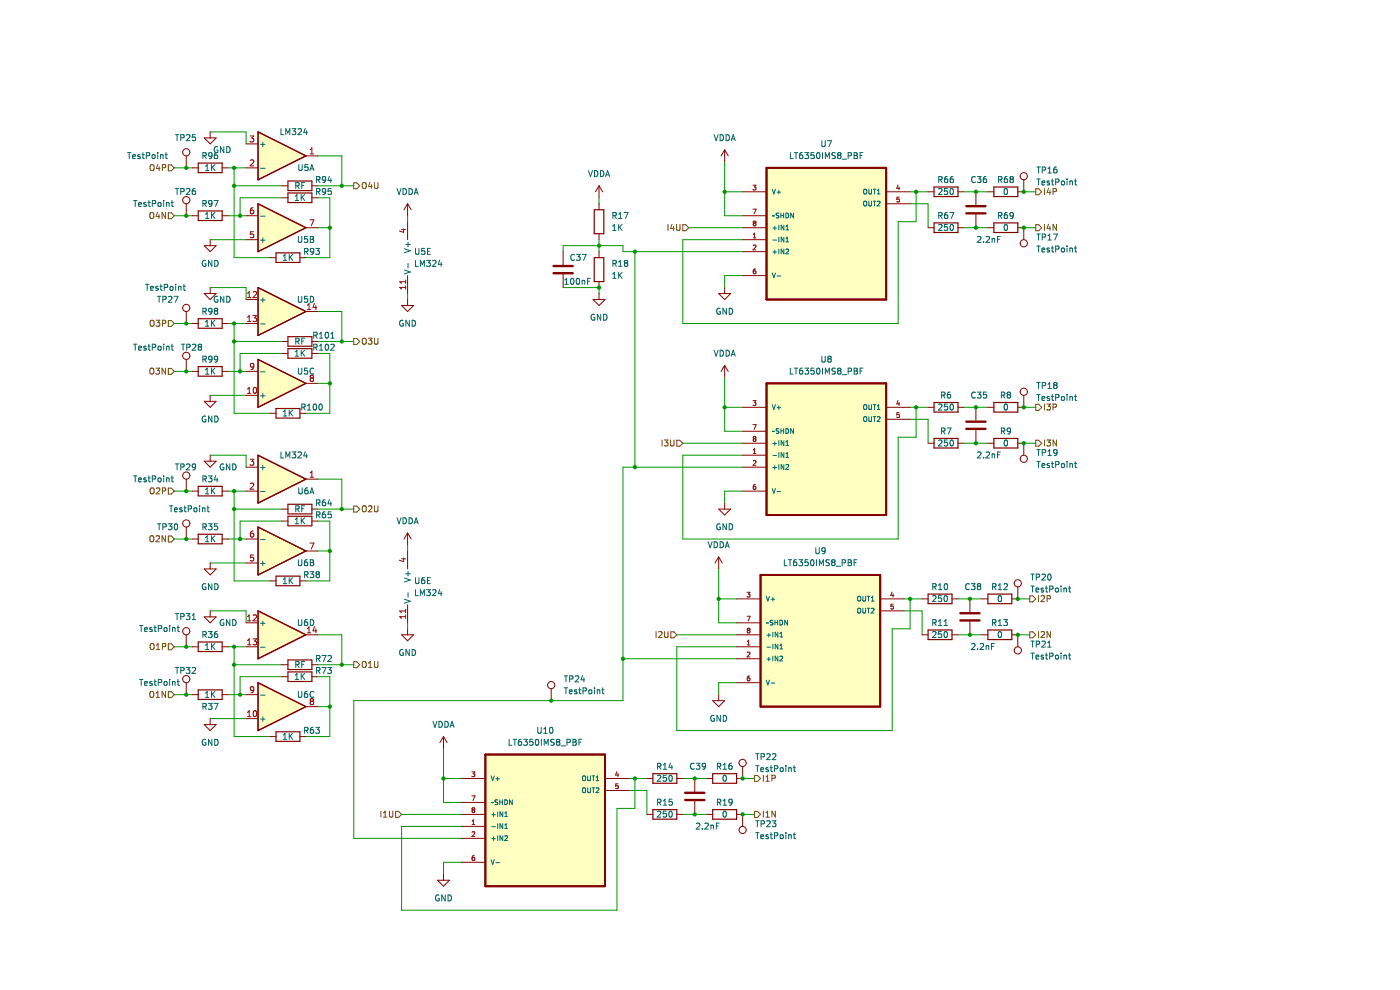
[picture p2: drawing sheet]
<svg xmlns="http://www.w3.org/2000/svg" width="297mm" height="210mm" viewBox="0 0 297 210" stroke-linecap="round" stroke-linejoin="round" font-family="sans-serif">
<path d="M54.7 61l10.2 5.1-10.2 5z" fill="#ffffc2"/>
<path d="M54.7 61l10.2 5.1-10.2 5z" fill="none" stroke="#840000" stroke-width=".25"/>
<path d="M54.7 76.2l10.2 5.1-10.2 5.1z" fill="#ffffc2"/>
<path d="M54.7 76.2l10.2 5.1-10.2 5.1z" fill="none" stroke="#840000" stroke-width=".25"/>
<path d="M54.7 129.5l10.2 5.1-10.2 5.1z" fill="#ffffc2"/>
<path d="M54.7 129.5l10.2 5.1-10.2 5.1z" fill="none" stroke="#840000" stroke-width=".25"/>
<path d="M54.7 144.7l10.2 5.1-10.2 5.1z" fill="#ffffc2"/>
<path d="M54.7 144.7l10.2 5.1-10.2 5.1z" fill="none" stroke="#840000" stroke-width=".25"/>
<path d="M54.7 28l10.2 5-10.2 5.1z" fill="#ffffc2"/>
<path d="M54.7 28l10.2 5-10.2 5.1z" fill="none" stroke="#840000" stroke-width=".25"/>
<path d="M54.7 43.2l10.2 5.1-10.2 5.1z" fill="#ffffc2"/>
<path d="M54.7 43.2l10.2 5.1-10.2 5.1z" fill="none" stroke="#840000" stroke-width=".25"/>
<path d="M54.7 96.5l10.2 5.1-10.2 5.1z" fill="#ffffc2"/>
<path d="M54.7 96.5l10.2 5.1-10.2 5.1z" fill="none" stroke="#840000" stroke-width=".25"/>
<path d="M54.7 111.7l10.2 5.1-10.2 5.1z" fill="#ffffc2"/>
<path d="M54.7 111.7l10.2 5.1-10.2 5.1z" fill="none" stroke="#840000" stroke-width=".25"/>
<path d="M161.4 121.9h25.4v27.9h-25.4z" fill-rule="evenodd" fill="#ffffc2"/>
<path d="M161.4 121.9h25.4v27.9h-25.4z" fill="none" stroke="#840000" stroke-width=".41"/>
<path d="M162.6 81.3h25.4v27.9h-25.4z" fill-rule="evenodd" fill="#ffffc2"/>
<path d="M162.6 81.3h25.4v27.9h-25.4z" fill="none" stroke="#840000" stroke-width=".41"/>
<path d="M162.6 35.6h25.4v27.9h-25.4z" fill-rule="evenodd" fill="#ffffc2"/>
<path d="M162.6 35.6h25.4v27.9h-25.4z" fill="none" stroke="#840000" stroke-width=".41"/>
<path d="M103 160h25.4v27.9h-25.4z" fill-rule="evenodd" fill="#ffffc2"/>
<path d="M162.6 35.6h25.4v27.9h-25.4zM162.6 81.3h25.4v27.9h-25.4zM161.4 121.9h25.4v27.9h-25.4zM103 160h25.4v27.9h-25.4z" fill="none" stroke="#840000" stroke-width=".41"/>
<g fill="none" stroke="#009600" stroke-width=".21">
<path d="M37 35.6h3.8M44.6 28h7.6v2.5M48.4 35.6h3.8M49.7 35.6v19h7.6M49.7 39.4h10.1M67.4 33h5.1v6.4M67.4 39.4h7.7M153.8 34.3v11.4h3.8M37 45.7h3.8M44.6 50.8h7.6M48.4 45.7h3.8M59.8 41.9h-8.9v3.8"/>
<path d="M67.4 41.9h2.6v12.7h-5.1M67.4 48.3h2.6M86.5 45.7v1.3M119.5 53.4v-1.3h12.7v1.3h25.4M127.1 41.9v1.3M127.1 50.8v2.6M134.7 53.4v45.7M146.1 48.3h11.5M153.8 40.7h3.8M157.6 58.4h-3.8v2.6M193.1 40.7h3.8M193.1 43.2h3.8v5.1"/>
<path d="M194.4 40.7v6.3h-3.8v21.6h-45.7v-17.8h12.7M204.5 48.3h5.1M204.5 40.7h5.1M217.2 48.3h2.6M217.2 40.7h2.6M37 78.7h3.8M37 68.6h3.8M44.6 61h7.6v2.5M48.4 78.7h3.8M48.4 68.6h3.8M49.7 68.6v19h7.6M49.7 72.4h10.1"/>
<path d="M59.8 74.9h-8.9v3.8M67.4 74.9h2.6v12.7h-5.1M67.4 72.4h7.7M67.4 66.1h5.1v6.3M86.5 62.2v1.3M119.5 61h7.6v1.2M44.6 83.8h7.6M44.6 96.5h7.6v2.6M67.4 81.3h2.6M144.9 94h12.7M153.8 80v11.4h3.8M153.8 86.4h3.8"/>
<path d="M157.6 99.1h-25.4v49.5h-57.1v29.1h22.8M193.1 88.9h3.8v5.1M193.1 86.4h3.8M194.4 86.4v6.3h-3.8v21.6h-45.7v-17.8h12.7M204.5 86.4h5.1M204.5 94h5.1M217.2 86.4h2.6M217.2 94h2.6M37 104.1h3.8M37 114.3h3.8M44.6 119.4h7.6M48.4 104.1h3.8"/>
<path d="M48.4 114.3h3.8M49.7 104.1v19.1h7.6M49.7 107.9h10.1M59.8 110.5h-8.9v3.8M67.4 110.5h2.6v12.7h-5.1M67.4 107.9h7.7M67.4 116.8h2.6M67.4 101.6h5.1v6.3M86.5 115.6v1.2M157.6 104.1h-3.8v2.6M37 137.1h3.8M44.6 129.5h7.6v2.6"/>
<path d="M48.4 137.1h3.8M49.7 137.1v19.1h7.6M67.4 134.6h5.1v6.3M86.5 132.1v1.2M132.2 139.7h24.1M143.6 134.6h12.7M152.5 127h3.8M152.5 120.6v11.5h3.8M191.8 129.5h3.8v5.1M191.8 127h3.8M193.1 127v6.3h-3.8v21.6h-45.7v-17.8h12.7M203.3 134.6h5"/>
<path d="M203.3 127h5M215.9 134.6h2.6M215.9 127h2.6M37 147.3h3.8M44.6 152.4h7.6M48.4 147.3h3.8M49.7 140.9h10.1M59.8 143.5h-8.9v3.8M67.4 143.5h2.6v12.7h-5.1M67.4 140.9h7.7M67.4 149.8h2.6M94.1 158.7v11.4h3.8"/>
<path d="M156.3 144.7h-3.8v2.6M85.2 172.7h12.7M94.1 165.1h3.8M133.4 167.6h3.9v5.1M133.4 165.1h3.9M134.7 165.1v6.3h-3.8v21.6h-45.7v-17.8h12.7M144.9 165.1h5M144.9 172.7h5M157.6 165.1h2.5M157.6 172.7h2.5M97.9 182.8h-3.8v2.6"/>
</g>
<g fill="none" stroke="#725600" stroke-width=".21">
<path d="M31.9 35.1l.3-.2a.43 .43 0 0 1 .5 .4v.4a.42 .42 0 0 1-.4 .5 .42 .42 0 0 1-.4-.5zM33.5 34.8l-.3 .9h.8M33.8 35.3v.9M34.5 35.6l.6-.1v-.5l-.6-.1v1.3M35.7 35h.6l.7 .6-.7 .6h-.6zM75.1 38.8h.6l.6 .6-.6 .6h-.6zM76.9 38.9l.3-.2a.43 .43 0 0 1 .5 .4v.5a.42 .42 0 0 1-.4 .4 .42 .42 0 0 1-.4-.4zM78.5 38.6l-.3 1h.8M78.8 39.1v.9M79.5 38.7v1l.2 .3 .4-.1 .1-.2v-1M221.6 40v1.2M222.5 39.9l-.3 .9h.7"/>
<path d="M31.9 45.2l.2-.1a.43 .43 0 0 1 .5 .4v.4a.42 .42 0 0 1-.4 .4 .42 .42 0 0 1-.4-.4zM33.4 45l-.3 .9h.8M33.7 45.5v.8M35.1 45.1v1.2l-.7-1.2v1.2M35.7 45.1h.6l.7 .6-.7 .7h-.6zM141.7 47.6v1.3M142.6 47.5l-.3 .9h.8M142.9 48v.9M143.5 47.6v1l.3 .3 .4-.1 .1-.2v-1M144.9 47.6h.6l.6 .7-.6 .6h-.6zM219.8 40h.6l.6 .7-.6 .6h-.6zM219.8 47.6h.6l.6 .7-.6 .6h-.6z"/>
<path d="M221.6 47.6v1.3M222.5 47.5l-.3 .9h.7M222.8 40.4v.8M222.8 48v.9M223.4 40.6h.6l.1-.5-.7-.1v1.2M224.2 47.6v1.3l-.8-1.3v1.3M31.9 78.2l.2-.1a.43 .43 0 0 1 .5 .4v.4a.42 .42 0 0 1-.4 .4 .42 .42 0 0 1-.4-.4zM32 68l.2-.1a.43 .43 0 0 1 .5 .4v.4a.42 .42 0 0 1-.4 .5 .42 .42 0 0 1-.4-.5zM33.1 78.1h.7l-.4 .4 .4 .2v.5l-.2 .1-.5-.1M33.1 67.9h.8l-.4 .5 .3 .1v.5l-.1 .2-.6-.2M34.5 68.6l.6-.1v-.5l-.6-.1v1.3M35.1 78.1v1.2l-.7-1.2v1.2"/>
<path d="M35.7 68h.6l.7 .6-.7 .6h-.6zM35.7 78.1h.6l.7 .6-.7 .7h-.6zM75.1 71.8h.6l.6 .6-.6 .6h-.6zM76.9 71.9l.3-.2a.43 .43 0 0 1 .5 .4v.5a.42 .42 0 0 1-.4 .4 .42 .42 0 0 1-.4-.4zM78.1 71.7h.8l-.4 .5 .4 .1v.6l-.2 .1-.6-.1M79.5 71.7v1l.2 .3 .4-.1 .1-.2v-1M140.5 93.3v1.3M141 93.3h.7l-.4 .5 .4 .1v.5l-.2 .2-.5-.2M142.3 93.3v1l.2 .3 .4-.1 .1-.2v-1M143.6 93.3h.6l.7 .7-.7 .6h-.6zM219.8 93.3h.6l.6 .7-.6 .6h-.6zM219.8 85.7h.6l.6 .7-.6 .6h-.6z"/>
<path d="M221.6 85.7v1.2M221.6 93.3v1.3M222.1 93.3h.8l-.4 .5 .3 .1v.5l-.2 .2-.5-.2M222.1 85.7h.8l-.4 .5 .3 .1v.5l-.2 .1-.5-.1M223.4 86.3h.6l.1-.5-.7-.1v1.2M224.2 93.3v1.3l-.8-1.3v1.3M31.9 113.8l.2-.2a.43 .43 0 0 1 .5 .4v.4a.42 .42 0 0 1-.4 .5 .42 .42 0 0 1-.4-.5zM31.9 103.6l.3-.2a.43 .43 0 0 1 .5 .5v.4a.42 .42 0 0 1-.4 .4 .42 .42 0 0 1-.4-.4zM33.1 113.7l.5-.1 .2 .4-.7 .9h.7M33.2 103.6l.5-.2 .2 .4-.8 .9h.8M34.5 104.1l.6-.1v-.4l-.6-.2v1.3M35.1 113.6v1.3l-.7-1.3v1.3"/>
<path d="M35.7 103.5h.6l.7 .6-.7 .7h-.6zM35.7 113.6h.6l.7 .7-.7 .6h-.6zM75.1 107.3h.6l.6 .6-.6 .7h-.6zM76.9 107.4l.3-.2a.43 .43 0 0 1 .5 .5v.4a.42 .42 0 0 1-.4 .4 .42 .42 0 0 1-.4-.4zM78.2 107.4l.5-.2 .2 .4-.8 .9h.8M79.5 107.2v1.1l.2 .2h.4l.1-.2v-1.1M31.9 136.6l.3-.2a.43 .43 0 0 1 .5 .5v.4a.42 .42 0 0 1-.4 .4 .42 .42 0 0 1-.4-.4zM33.2 137.7h.7M33.2 136.8l.3-.4v1.3M34.5 137.1l.6-.1v-.4l-.6-.2v1.3M35.7 136.5h.6l.7 .6-.7 .7h-.6zM139.2 133.9v1.3"/>
<path d="M139.7 134l.5-.1 .3 .4-.8 .9h.8M141 133.9v1l.3 .3 .3-.1 .1-.2v-1M142.3 134h.7l.6 .6-.6 .6h-.7zM218.5 134h.6l.7 .6-.7 .6h-.6zM218.5 126.3h.6l.7 .7-.7 .6h-.6zM220.3 126.3v1.3M220.3 133.9v1.3M220.9 134l.5-.1 .2 .4-.8 .9h.8M220.9 126.4l.5-.1 .2 .3-.8 1h.8M222.2 127l.6-.1v-.5l-.6-.1v1.3M222.9 133.9v1.3l-.7-1.3v1.3M31.9 146.8l.2-.2a.43 .43 0 0 1 .5 .4v.4a.42 .42 0 0 1-.4 .5 .42 .42 0 0 1-.4-.5z"/>
<path d="M33.1 147.9h.7M33.1 147l.4-.4v1.3M35.1 146.6v1.3l-.7-1.3v1.3M35.7 146.6h.6l.7 .7-.7 .6h-.6zM75.1 140.3h.6l.6 .6-.6 .7h-.6zM76.9 140.4l.3-.2a.43 .43 0 0 1 .5 .5v.4a.42 .42 0 0 1-.4 .4 .42 .42 0 0 1-.4-.4zM78.2 141.5h.7M78.2 140.6l.4-.4v1.3M79.5 140.2v1.1l.2 .2h.4l.1-.2v-1.1M80.8 172v1.2M81.4 173.2h.7M81.4 172.3l.3-.3v1.2"/>
<path d="M82.6 172v1l.3 .2h.3l.1-.2v-1M83.9 172h.7l.6 .7-.6 .6h-.7zM160.1 172h.6l.7 .7-.7 .6h-.6zM160.1 164.4h.6l.7 .7-.7 .6h-.6zM162 164.4v1.2M162 172v1.2M162.5 173.2h.7M162.5 165.6h.7M162.5 164.7l.4-.3v1.2M162.5 172.3l.4-.3v1.2M163.8 165h.6v-.5l-.6-.1v1.2M164.5 172v1.2l-.7-1.2v1.2"/>
</g>
<g fill="none" stroke="#840000" stroke-width=".21">
<path d="M39.5 33v2.6M40.8 35.6h1.3M43.3 29.2h2.6l-1.3 1.3zM44.6 28v1.2M47.1 35.6h1.3M52.2 35.6h2.5M52.2 30.5h2.5M59.8 39.4h1.3M64.9 33h2.5M66.2 39.4h1.2M127.1 39.4v2.5M127.1 39.4l-.8 1.3"/>
<path d="M127.1 39.4l.8 1.3M153.8 31.8l-.8 1.2M153.8 31.8v2.5M153.8 31.8l.7 1.2M217.2 38.1v2.6h-1.3M39.5 43.2v2.5M40.8 45.7h1.3M43.3 52.1h2.6l-1.3 1.3zM44.6 50.8v1.3M47.1 45.7h1.3M52.2 45.7h2.5M52.2 50.8h2.5"/>
<path d="M57.3 54.6h1.3M59.8 41.9h1.3M63.6 54.6h1.3M64.9 48.3h2.5M66.2 41.9h1.2M86.5 43.2v2.5M86.5 47v3.8M86.5 58.4v3.8M86.5 43.2l-.8 1.3M86.5 43.2l.7 1.3M119.5 53.4v2.7M119.5 58.2v2.8"/>
<path d="M127.1 43.2v1.3M127.1 49.5v1.3M127.1 53.4v1.2M127.1 59.7v1.3M157.6 45.7h5M157.6 50.8h5M157.6 48.3h5M157.6 53.4h5M157.6 40.7h5M157.6 58.4h5M188 40.7h5.1M188 43.2h5.1"/>
<path d="M196.9 48.3h1.3M196.9 40.7h1.3M203.3 48.3h1.2M203.3 40.7h1.2M207.1 40.7v2.8M207.1 45.5v2.8M209.6 48.3h1.3M209.6 40.7h1.3M215.9 48.3h1.3v2.5M39.5 66.1v2.5M39.5 76.2v2.5M40.8 78.7h1.3"/>
<path d="M40.8 68.6h1.3M43.3 62.2h2.6l-1.3 1.3zM44.6 61v1.2M47.1 78.7h1.3M47.1 68.6h1.3M52.2 78.7h2.5M52.2 63.5h2.5M52.2 68.6h2.5M59.8 74.9h1.3M59.8 72.4h1.3M64.9 66.1h2.5M66.2 74.9h1.2"/>
<path d="M66.2 72.4h1.2M85.2 64.8h2.5l-1.2 1.3zM86.5 63.5v1.3M125.8 63.5h2.6l-1.3 1.3zM127.1 62.2v1.3M152.5 62.2h2.5l-1.2 1.3zM153.8 61v1.2M153.8 77.5v2.5M153.8 77.5l-.8 1.2M153.8 77.5l.7 1.2M43.3 85.1h2.6l-1.3 1.3zM43.3 97.8h2.6l-1.3 1.3z"/>
<path d="M44.6 83.8v1.3M44.6 96.5v1.3M52.2 83.8h2.5M52.2 99.1h2.5M57.3 87.6h1.3M63.6 87.6h1.3M64.9 81.3h2.5M157.6 99.1h5M157.6 96.5h5M157.6 86.4h5M157.6 91.4h5M157.6 94h5"/>
<path d="M188 86.4h5.1M188 88.9h5.1M196.9 86.4h1.3M196.9 94h1.3M203.3 86.4h1.2M203.3 94h1.2M207.1 86.4v2.8M207.1 91.2v2.8M209.6 86.4h1.3M209.6 94h1.3M215.9 94h1.3v2.5M217.2 83.8v2.6h-1.3"/>
<path d="M39.5 101.6v2.5M39.5 111.7v2.6M40.8 104.1h1.3M40.8 114.3h1.3M44.6 119.4v1.2M47.1 104.1h1.3M47.1 114.3h1.3M52.2 104.1h2.5M52.2 114.3h2.5M52.2 119.4h2.5M59.8 107.9h1.3M59.8 110.5h1.3"/>
<path d="M64.9 101.6h2.5M64.9 116.8h2.5M66.2 107.9h1.2M66.2 110.5h1.2M86.5 113v2.6M86.5 116.8v3.8M86.5 113l-.8 1.3M86.5 113l.7 1.3M152.5 107.9h2.5l-1.2 1.3zM152.5 118.1v2.5M152.5 118.1l-.8 1.3M152.5 118.1l.7 1.3"/>
<path d="M153.8 106.7v1.2M157.6 104.1h5M39.5 134.6v2.5M40.8 137.1h1.3M43.3 130.8h2.6l-1.3 1.3zM43.3 120.6h2.6l-1.3 1.3zM44.6 129.5v1.3M47.1 137.1h1.3M52.2 132.1h2.5M52.2 137.1h2.5M57.3 123.2h1.3M63.6 123.2h1.3"/>
<path d="M64.9 134.6h2.5M85.2 134.6h2.5l-1.2 1.3zM86.5 128.2v3.9M86.5 133.3v1.3M156.3 134.6h5.1M156.3 132.1h5.1M156.3 137.1h5.1M156.3 139.7h5.1M156.3 127h5.1M186.8 127h5M186.8 129.5h5M195.6 134.6h1.3"/>
<path d="M195.6 127h1.3M202 134.6h1.3M202 127h1.3M205.8 127v2.8M205.8 131.8v2.8M208.3 134.6h1.3M208.3 127h1.3M214.7 134.6h1.2v2.5M215.9 124.4v2.6h-1.2M39.5 144.7v2.6M40.8 147.3h1.3M43.3 153.6h2.6l-1.3 1.3z"/>
<path d="M44.6 152.4v1.2M47.1 147.3h1.3M52.2 147.3h2.5M52.2 152.4h2.5M57.3 156.2h1.3M59.8 143.5h1.3M59.8 140.9h1.3M63.6 156.2h1.3M64.9 149.8h2.5M66.2 143.5h1.2M66.2 140.9h1.2M94.1 156.2v2.5"/>
<path d="M94.1 156.2l-.8 1.2M94.1 156.2l.8 1.2M116.9 146v2.6M151.2 148.6h2.6l-1.3 1.2zM152.5 147.3v1.3M156.3 144.7h5.1M97.9 175.2h5.1M97.9 177.7h5.1M97.9 165.1h5.1M97.9 170.1h5.1M97.9 172.7h5.1M128.4 165.1h5"/>
<path d="M128.4 167.6h5M137.3 165.1h1.2M137.3 172.7h1.2M143.6 165.1h1.3M143.6 172.7h1.3M147.4 165.1v2.7M147.4 169.9v2.8M149.9 165.1h1.3M149.9 172.7h1.3M156.3 172.7h1.3v2.5M157.6 162.5v2.6h-1.3M92.8 186.6h2.6l-1.3 1.3z"/>
<path d="M94.1 185.4v1.2M97.9 182.8h5.1"/>
<circle cx="39.5" cy="32.3" r=".76"/>
<circle cx="217.2" cy="37.4" r=".76"/>
<circle cx="39.5" cy="42.4" r=".76"/>
<circle cx="217.2" cy="51.6" r=".76"/>
<circle cx="39.5" cy="65.3" r=".76"/>
<circle cx="39.5" cy="75.4" r=".76"/>
<circle cx="217.2" cy="83.1" r=".76"/>
<circle cx="217.2" cy="97.3" r=".76"/>
<circle cx="39.5" cy="100.8" r=".76"/>
<circle cx="39.5" cy="111" r=".76"/>
<circle cx="39.5" cy="133.8" r=".76"/>
<circle cx="215.9" cy="123.7" r=".76"/>
<circle cx="215.9" cy="137.9" r=".76"/>
<circle cx="39.5" cy="144" r=".76"/>
<circle cx="116.9" cy="145.3" r=".76"/>
<circle cx="157.6" cy="161.8" r=".76"/>
<circle cx="157.6" cy="176" r=".76"/>
</g>
<g fill="none" stroke="#006464" stroke-width=".21">
<path d="M27.1 32.4h.7M27.4 32.4v1.2M28.1 33.2l.6-.1v-.3h-.4l-.2 .2 .1 .6h.5M29.7 32.8h-.3l-.2 .2 .1 .1 .4 .2v.3h-.5M30.1 32.8h.5M30.3 32.4v1l.3 .2M31 33h.6l.1-.5-.7-.1v1.2M32.3 32.9l.2-.1 .4 .1-.1 .7-.5-.1zM33.5 32.4v.1M33.5 32.8v.8M34.1 32.9l.5-.1v.8M34.1 32.8v.8"/>
<path d="M35 32.8h.5M35.2 32.4v1l.3 .2M37.2 28.6h.7M37.2 40h.7M37.6 28.6v1.2M37.6 40v1.2M38.4 29.2h.6v-.5l-.6-.1v1.2M39.6 28.7l.5-.1 .2 .3-.8 .9h.8M41.4 40h-.4l-.2 .3v.7l.2 .2 .4-.1v-.6h-.4l-.2 .2M41.4 28.6h-.6v.6l.6-.1v.6l-.1 .1-.5-.1M43.1 33h.6v-.5l-.6-.1v1.2M43.4 33l.4 .6"/>
<path d="M43.6 35.3l.4-.4v1.3M43.6 36.2h.7M44.9 34.9v1.3M45 32.9l-.3 .2h-.3l-.1-.6 .4-.1 .3 .2-.1 .7-.2 .3h-.3M45 35.4l.6 .8M45.6 34.9l-.7 .7M46 31.8h.2v.4l-.2 .2M46.1 32.4h-.4l-.2 .3v.7l.2 .2 .4-.1v-.6l-.4-.1-.2 .3M46.2 31.1a.62 .62 0 0 0-.8 .5 .62 .62 0 0 0 .5 .8M47.5 31.1v1.3l-.7-1.3v1.3M48.1 31.1a.64 .64 0 0 1 .7 .6 .64 .64 0 0 1-.7 .7zM55.3 35.7h.9"/>
<path d="M55.3 30.6h.9M55.8 30.1v1M59.6 27.3v1.3h.6M60.6 28.6v-1.3l.5 .9 .4-.9v1.3M62 27.3h.8l-.5 .5 .4 .1v.5l-.2 .2-.5-.2M62.8 39.4l.6-.1v-.5l-.6-.1v1.3M63.1 39.4l.4 .6M63.2 27.4l.5-.1 .3 .3-.8 1h.8M63.4 34.9v1l.2 .3 .4-.1 .1-.2v-1M64 39.3h.4M64.6 38.7h-.6v1.3M64.8 27.2l-.4 .9h.8"/>
<path d="M65.1 27.7v.9M65.3 34.9h-.6v.6l.6-.1v.6l-.2 .2-.4-.2M65.7 36.2l.5-1.3 .4 1.3M65.9 35.8h.6M67.2 38.1l.6-.1v-.4l-.6-.2v1.3M67.5 38.1l.4 .6M69.1 38l-.2 .2h-.4l-.1-.6 .5-.2 .2 .3-.1 .7-.1 .2-.4 .1M69.9 37.4l-.3 .9h.8M70.2 37.9v.8M70.3 40h-.7v.6l.6-.1 .1 .6-.2 .1-.5-.1M84.2 40l.5 1.2 .4-1.2M85.5 40a.64 .64 0 0 1 .7 .6 .64 .64 0 0 1-.7 .6z"/>
<path d="M86.8 40a.64 .64 0 0 1 .7 .6 .64 .64 0 0 1-.7 .6zM124.9 36.2l.4 1.2 .4-1.2M126.1 36.2a.64 .64 0 0 1 .8 .6 .64 .64 0 0 1-.8 .6zM127.4 36.2a.64 .64 0 0 1 .7 .6 .64 .64 0 0 1-.7 .6zM128.5 37.4l.4-1.2 .4 1.2M128.6 37.1h.6M151.5 28.6l.4 1.2 .5-1.2M152.8 28.6a.64 .64 0 0 1 .7 .6 .64 .64 0 0 1-.7 .6zM154.1 28.6a.64 .64 0 0 1 .7 .6 .64 .64 0 0 1-.7 .6zM155.1 29.8l.5-1.2 .4 1.2M155.3 29.5h.6M167.7 32.4v1.2h.6"/>
<path d="M168.5 32.4h.8M168.9 32.4v1.2M170.2 32.4h-.3l-.2 .3-.1 .7 .3 .2 .4-.1-.1-.6-.3-.1-.3 .3M170.8 32.4h.8l-.5 .4 .4 .2v.5l-.2 .1-.5-.1M172.7 32.4h-.6l-.1 .6 .6-.1 .1 .6-.2 .1-.5-.1M173.4 32.5l.1-.1a.68 .68 0 0 1 .5 .6 .68 .68 0 0 1-.5 .6l-.3-.5zM174.4 29.8v1l.2 .3 .4-.1 .1-.2v-1M174.5 32.4v1.2M175.1 33.6v-1.2l.4 .9 .5-.9v1.2M175.6 29.8h.8l-.5 1.3M177.2 32.4l-.6 .1v.3l.5 .3 .1 .3-.2 .2h-.5M178 32.9l-.3-.2 .3-.3h.2l.2 .2-.2 .3"/>
<path d="M178 32.9l-.3 .2 .1 .4 .2 .1h.3l.1-.2v-.3l-.2-.2M178 32.9h.2M178.7 33.7h1M180 33h.6v-.5l-.6-.1v1.2M181.2 32.4h.4l.3 .2-.3 .4 .3 .1v.3l-.2 .2h-.5zM181.2 33h.4M182.5 33h.4M183.1 32.4h-.6v1.2M199.2 38.1l.6-.1v-.4l-.6-.2v1.3M199.5 38.1l.4 .6M201 37.4l-.4 .1-.2 .2v.8l.2 .2 .4-.1v-.6l-.4-.1-.2 .3M201 40h-.6v.6l.6-.1v.6l-.2 .1-.4-.1"/>
<path d="M202.2 37.4l-.4 .1-.1 .2-.1 .8 .2 .2 .5-.1-.1-.6-.4-.1-.2 .3M206.9 37.6a.56 .56 0 0 0-.8 .5 .56 .56 0 0 0 .8 .5M207.4 37.4h.7l-.4 .5 .4 .1v.6l-.2 .1-.5-.1M209.2 37.4l-.3 .1-.2 .2-.1 .8 .3 .2 .4-.1-.1-.6-.3-.1-.3 .3M211.9 38.1l.6-.1v-.4l-.6-.2v1.3M212.2 38.1l.4 .6M213.7 37.4l-.4 .1-.2 .2v.8l.2 .2 .4-.1v-.6l-.4-.1-.2 .3M214.5 38l-.2-.3 .2-.3h.3l.2 .3-.2 .3M214.5 38l-.2 .2v.4l.2 .1 .4-.1 .1-.1v-.3l-.2-.2M214.5 38h.3M220 35.4h.7M220 37.9h.7"/>
<path d="M220.4 35.4v1.3M220.4 37.9v1.3M221.1 38.8l.6-.1-.1-.3h-.3l-.2 .1v.7h.5M221.1 36.1l.6-.1 .1-.5-.7-.1v1.3M222.3 36.7h.8M222.3 35.8l.4-.4v1.3M222.6 38.4h-.3l-.1 .1v.2l.4 .2v.3h-.4M223.1 38.4h.5M223.3 37.9v1.1l.3 .2M224 38.6l.6-.1v-.4l-.6-.2v1.3M224.2 35.4l-.4 .1-.2 .2v.7l.2 .3 .4-.1v-.7h-.4l-.2 .2M225.3 38.4h.3l.3 .2v.4l-.3 .2-.4-.2z"/>
<path d="M226.4 37.9v.2M226.4 38.4v.8M227 38.5l.5-.1v.8M227 38.4v.8M228 38.4h.4M228.1 37.9v1.1l.3 .2M28.3 42.5h.8M28.7 42.5v1.3M29.4 43.4l.6-.2v-.2l-.4-.1-.2 .2 .1 .6h.5M31 43l-.3-.1-.2 .2 .1 .2 .4 .1v.3h-.5M31.4 42.9h.5M31.6 42.5v1.1l.3 .2"/>
<path d="M32.3 43.2l.6-.1 .1-.5-.7-.1v1.3M33.6 43.1l.2-.2 .3 .2v.6h-.5zM34.7 42.5v.1M34.7 42.9v.9M35.3 42.9v.9M35.3 43.1l.5-.1 .1 .8M36.3 42.9h.5M36.5 42.5v1.1l.3 .2M38.4 40.6h.6v-.5l-.6-.1v1.2M39.6 40.1l.5-.1 .2 .3-.8 .9h.8M43.1 43.2l.6-.1v-.5l-.6-.1v1.3M43.4 43.2l.4 .6"/>
<path d="M43.6 45.4l.4-.3v1.2M43.6 46.3h.7M43.6 55.3a.58 .58 0 0 0-.7 .6 .58 .58 0 0 0 .8 .5v-.5h-.3M44.9 45.1v1.2M45 55.2v1.3l-.8-1.3v1.3M45 43.1l-.3 .2-.3-.1-.1-.6 .4-.1 .3 .3-.1 .7-.2 .2-.3 .1M45 45.6l.6 .7M45.4 42.5h.9l-.6 1.3M45.6 55.2a.64 .64 0 0 1 .7 .6 .64 .64 0 0 1-.7 .7zM45.6 45.1l-.7 .7M55.3 50.9h.9M55.3 45.8h.9"/>
<path d="M55.8 50.4v1M60.1 54.3l.4-.4v1.3M60.1 55.2h.7M61.4 53.9v1.3M61.5 54.5l.6 .7M62.1 53.9l-.7 .8M62.6 41.6l.4-.4v1.3M62.6 42.5h.8M63.3 50.1v1.1l.2 .2 .4-.1 .1-.1v-1.1M63.9 41.2v1.3M64.1 41.8l.5 .7M64.6 41.2l-.7 .8"/>
<path d="M64.6 53.3h.6l.1-.5-.7-.1v1.2M64.9 53.3l.5 .6M65.2 50.1h-.6v.6h.6v.6l-.1 .1-.5-.1M65.8 50.1h.5l.2 .3-.2 .3 .2 .2 .1 .3-.3 .2h-.5zM65.8 50.7h.5M66.6 53.2l-.3 .3-.3-.1-.1-.6 .4-.1 .3 .2-.1 .7-.2 .3h-.3M67 52.7h.8l-.4 .5 .3 .1v.5l-.2 .1-.5-.1M67.2 40.6h.6v-.5l-.6-.1v1.2M67.5 40.6l.4 .6M69.1 40.5l-.2 .3-.4-.1-.1-.6 .5-.1 .2 .2-.1 .7-.1 .3h-.4M85.8 57.2l1.3 .5-1.3 .4M85.8 52.7l1.3 .5-1.3 .4"/>
<path d="M86.1 51.8h1M86.6 51.3v1M86.6 55.9v.9M87.9 41.2l.4-1.2 .4 1.2M88 40.9h.6M88.2 52.7v1l.2 .2h.4l.1-.2v-1M88.2 55.2v1.3h.6M89.2 56.5v-1.3l.4 .9 .4-.9v1.3M90.1 52.7h-.6l-.1 .6 .6-.1 .1 .6-.2 .1-.5-.1M90.5 55.2h.8l-.4 .5 .3 .1v.6l-.1 .1-.6-.1M90.7 53.3h.4M91.3 52.7h-.6v1.2h.6"/>
<path d="M91.8 55.3l.5-.1 .2 .4-.8 .9h.8M93.3 55.1l-.3 1h.8M93.6 55.6v.9M119.8 59.4l.4-.4v1.3M121.2 59.1l.1-.1a.68 .68 0 0 1 .5 .6 .68 .68 0 0 1-.5 .7l-.3-.5zM121.9 54.1a.56 .56 0 0 0-.8 .5 .56 .56 0 0 0 .8 .5M122.3 53.9h.8l-.4 .5 .3 .1v.6l-.1 .1-.6-.1M122.4 59.1l.2-.1a.68 .68 0 0 1 .4 .6 .68 .68 0 0 1-.4 .7l-.3-.5zM123.5 59.6l.5-.1 .1 .8M123.5 59.4v.9M123.5 53.9h.9l-.6 1.3M124.7 59.6h.4"/>
<path d="M125.3 59h-.6v1.3M130 58.1l.4-.4v1.3M130 59h.7M130 48l.4-.4v1.3M130 48.9h.7M130 55.9l.7-.1v-.5l-.7-.1v1.3M130 45.7h.7v-.5l-.7-.1v1.2M130.4 55.9l.4 .6M130.4 45.7l.4 .6M131.3 47.6v1.3M131.3 57.7v1.3M131.3 56.5h.7"/>
<path d="M131.3 46.3h.7M131.3 45.4l.3-.3v1.2M131.3 55.6l.3-.4v1.3M131.4 58.3l.6 .7M131.4 48.1l.6 .8M132 57.7l-.7 .8M132 47.6l-.7 .7M132.4 45.1h.9l-.6 1.2M132.7 55.7l-.2 .3v.4l.2 .1 .4-.1 .1-.2v-.2l-.2-.3M132.7 55.7l-.2-.2 .2-.3h.3l.2 .2-.2 .3M132.7 55.7h.3M163.8 40.1l.4 1 .3-1"/>
<path d="M163.8 57.9l.4 1 .3-1M164 50.9h.8M164 53.4h.8M164 48.4h.8M164.3 45.7l-.5 .1M164.4 48v.7M164.4 53v.8M164.9 40.7h.7M164.9 58.5h.7M165.3 45.2l-.6 .1a.42 .42 0 0 0 .5 .5v.4h-.5M165.3 40.4v.7M165.3 47.7v1"/>
<path d="M165.3 50.3v1M165.3 52.8v1M165.7 45.2v1M165.7 45.7h.6M166.3 45.2v1M166.3 47.7v1l-.6-1v1M166.3 50.3v1l-.6-1v1M166.3 52.8v1l-.6-1v1M166.8 50.6l.2-.3v1M166.8 48l.2-.3v1M166.8 45.2a.51 .51 0 0 1 .5 .5 .51 .51 0 0 1-.5 .5zM166.8 52.9l.3-.1 .2 .3-.6 .7h.6"/>
<path d="M166.8 51.3h.5M166.8 48.7h.5M168.3 45.2v1l-.5-1v1M183.4 40.2l.5 .1v.5l-.2 .3-.4-.1-.1-.6zM183.4 42.7l.5 .1v.5l-.2 .4-.4-.2-.1-.5zM184.3 40.1l.1 .9 .4 .1M184.3 42.6v.9l.2 .2 .4-.2v-.9M184.9 41l-.1 .1M184.9 40.1v.9M185.3 40.1h.5M185.3 42.6h.5M185.6 40.1v1"/>
<path d="M185.6 42.6v1.1M186.1 40.4l.3-.3v1M186.1 42.7l.4-.1 .2 .3-.6 .8h.6M186.1 41.1h.6M199.1 40.1l.5-.1 .3 .3-.8 .9h.8M199.1 47.7l.5-.1 .3 .4-.8 .9h.8M199.2 45.7h.6v-.5l-.6-.1v1.2M199.5 45.7l.4 .6M201 45.1h-.4l-.2 .3v.7l.2 .2 .4-.1v-.6l-.4-.1-.2 .3M201 47.6h-.6v.6l.6-.1v.6l-.2 .2-.4-.2M201.5 45.1h.9l-.6 1.2M201.7 47.7l.2-.1a.68 .68 0 0 1 .4 .6 .68 .68 0 0 1-.4 .7l-.3-.5z"/>
<path d="M201.7 40h.2a.68 .68 0 0 1 .4 .6 .68 .68 0 0 1-.4 .6 .84 .84 0 0 1-.2-1.2zM207.4 50.2l.5-.1 .2 .4-.7 .9h.7M208.7 51.3v.1M209.2 50.2l.5-.1 .3 .4-.8 .9h.8M210.5 50.6v.8M210.5 50.7l.5-.1v.8M211.6 50.7h.5M211.9 45.7h.6v-.5l-.6-.1v1.2M212.2 45.7l.4 .6M212.3 50.1h-.7v1.3M213.2 47.7l.1-.1a.68 .68 0 0 1 .5 .6 .68 .68 0 0 1-.5 .7l-.3-.5zM213.2 40h.1a.68 .68 0 0 1 .5 .6 .68 .68 0 0 1-.5 .6 .84 .84 0 0 1-.1-1.2z"/>
<path d="M213.7 45.1h-.4l-.2 .3v.7l.2 .2 .4-.1v-.6l-.4-.1-.2 .3M215 45.6l-.2 .2h-.4l-.1-.6 .5-.1 .2 .2v.7l-.2 .3h-.4M220 49.6h.7M220 52.2h.7M220.4 49.6v1.3M220.4 52.2v1.2M221.1 53l.6-.1-.1-.3h-.3l-.2 .2v.6h.5M221.1 50.3l.6-.1 .1-.5-.7-.1v1.3M222.3 50l.4-.4v1.3M222.3 50.9h.8M222.6 52.6h-.3l-.1 .2v.1l.4 .2v.3h-.4M223.1 52.6h.5"/>
<path d="M223.3 52.2v1l.3 .2M223.5 49.6h.8l-.5 1.3M224 52.8h.6v-.5l-.6-.1v1.2M225.2 52.7l.2-.1 .4 .1-.1 .7-.5-.1zM226.4 52.2v.1M226.4 52.6v.8M227 52.6v.8M227 52.7l.5-.1v.8M228 52.6h.4M228.1 52.2v1l.3 .2M28.3 73h.8M28.7 73v1.2"/>
<path d="M29.4 73.8l.6-.1v-.2l-.4-.1-.2 .2 .1 .6h.5M30.9 60.3h.7M31 73.5l-.3-.1-.2 .2 .1 .2 .4 .1v.3h-.5M31.2 60.3v1.3M31.4 73.4h.5M31.6 73v1.1l.3 .1M32 61.1l.6-.1-.1-.2-.4-.1-.1 .2v.6h.5M32.3 73.6h.6l.1-.5-.7-.1v1.2M33.4 62.8h.7M33.5 60.8l-.3-.1-.2 .2 .1 .2 .4 .1v.3h-.5M33.6 73.5l.2-.1 .3 .1v.7l-.5-.1zM33.8 62.8v1.3"/>
<path d="M33.9 60.7h.5M34.1 60.3v1.1l.3 .2M34.6 63.5l.6-.1v-.5l-.6-.1v1.3M34.7 73v.1M34.7 73.4v.8M34.9 60.9h.6v-.5l-.6-.1v1.3M35.3 73.5h.5l.1 .7M35.3 73.4v.8M35.8 62.9l.4-.1 .3 .4-.8 .9h.8M36.1 60.8l.2-.1 .4 .1-.1 .7-.5-.1zM36.3 73.4h.5M36.5 73v1.1l.3 .1"/>
<path d="M36.9 62.8h.9l-.6 1.3M37.3 60.3v.1M37.3 60.7v.9M37.9 60.8h.5v.8M37.9 60.7v.9M38.5 73h.7M38.8 60.7h.5M38.8 73v1.2M39 60.3v1.1l.3 .2M39.6 73.6h.6l.1-.5-.7-.1v1.2M40.8 73.1l.5-.1 .3 .3-.8 .9h.8M42.3 73.5l-.3 .3 .1 .3 .2 .1h.4l.1-.2v-.2l-.3-.3"/>
<path d="M42.3 73.5l-.3-.2 .3-.3h.2l.3 .2-.3 .3M42.3 73.5h.2M43.1 66h.6v-.5l-.6-.1v1.2M43.1 76.2l.6-.1v-.5l-.6-.1v1.3M43.4 76.2l.4 .6M43.4 66l.4 .6M43.6 79.3h.7M43.6 68.3l.4-.4v1.3M43.6 78.4l.4-.3v1.2M43.6 69.2h.7M44.9 67.9v1.3M44.9 78.1v1.2"/>
<path d="M45 65.9l-.3 .2h-.3l-.1-.6 .4-.1 .3 .2-.1 .7-.2 .3h-.3M45 76.1l-.3 .2-.3-.1-.1-.6 .4-.1 .3 .3-.1 .7-.2 .2-.3 .1M45 78.6l.6 .7M45 68.4l.6 .8M45.6 78.1l-.7 .7M45.6 67.9l-.7 .7M45.7 65.9l-.2-.2 .2-.3h.3l.2 .2-.2 .3M45.7 65.9l-.2 .2v.4l.2 .1h.4l.1-.2v-.3l-.2-.2M45.7 65.9h.3M46.2 62.9a.58 .58 0 0 0-.8 .6 .58 .58 0 0 0 .8 .5v-.5h-.2M46.2 76.1l-.2 .2-.4-.1-.1-.6 .5-.1 .2 .3-.1 .7-.1 .2-.4 .1M47.5 62.8v1.3l-.7-1.3v1.3"/>
<path d="M48.1 62.8a.64 .64 0 0 1 .7 .7 .64 .64 0 0 1-.7 .6zM55.3 63.6h.9M55.3 68.7h.9M55.3 78.8h.9M55.8 63.1v1M62.6 75.5h.8M62.6 74.6l.4-.4v1.3M62.8 72.4l.6-.1v-.5l-.6-.1v1.3M63.1 72.4l.4 .6M63.3 78.1v1l.2 .2h.4l.1-.2v-1M63.3 62.8v1l.2 .3 .4-.1 .1-.2v-1M63.9 74.2v1.3"/>
<path d="M64 72.3h.4M64.1 74.8l.5 .7M64.6 74.2l-.7 .8M64.6 71.7h-.6v1.3M65.2 78.1h-.6v.6l.6-.1v.6l-.1 .1-.5-.1M65.2 62.8h-.6v.6h.6v.6l-.1 .1-.5-.1M65.8 62.8a.64 .64 0 0 1 .8 .7 .64 .64 0 0 1-.8 .6zM66.6 78.2a.56 .56 0 0 0-.8 .5 .56 .56 0 0 0 .8 .5M66.6 71.1l.6-.1v-.4l-.6-.2v1.3M66.6 73.6h.6v-.5l-.6-.1v1.2M66.9 73.6l.4 .6M66.9 71.1l.4 .6"/>
<path d="M67.8 74.2h.7M67.8 70.8l.3-.4v1.3M67.8 73.3l.3-.3v1.2M67.8 71.7h.7M69.1 73.1l.2-.1a.68 .68 0 0 1 .4 .6 .68 .68 0 0 1-.4 .6l-.3-.4zM69.1 70.6l.2-.2a.68 .68 0 0 1 .4 .7 .68 .68 0 0 1-.4 .6l-.3-.5zM70.2 73.1l.5-.1 .2 .3-.8 .9h.8M70.2 70.8l.4-.4v1.3M70.2 71.7h.7M85.5 68a.58 .58 0 0 0-.7 .5 .58 .58 0 0 0 .8 .5v-.4h-.3M86.8 67.9v1.3l-.7-1.3v1.3M87.4 67.9a.64 .64 0 0 1 .8 .6 .64 .64 0 0 1-.8 .7z"/>
<path d="M119.8 60.3h.8M126.1 66.7a.58 .58 0 0 0-.7 .6 .58 .58 0 0 0 .8 .5v-.4h-.3M127.5 66.6v1.3l-.8-1.3v1.3M128.1 66.6a.64 .64 0 0 1 .7 .7 .64 .64 0 0 1-.7 .6zM151.5 74.2l.4 1.3 .5-1.3M152.8 74.2a.64 .64 0 0 1 .7 .7 .64 .64 0 0 1-.7 .6zM152.8 65.4a.58 .58 0 0 0-.7 .6 .58 .58 0 0 0 .7 .5v-.4h-.2M154.1 74.2a.64 .64 0 0 1 .7 .7 .64 .64 0 0 1-.7 .6zM154.1 65.4v1.2l-.7-1.2v1.2M154.7 65.4a.64 .64 0 0 1 .8 .6 .64 .64 0 0 1-.8 .6zM155.1 75.5l.5-1.3 .4 1.3M155.3 75.2h.6"/>
<path d="M167.7 78.1v1.2h.6M168.5 78.1h.8M168.9 78.1v1.2M170.2 78.1h-.3l-.2 .3-.1 .7 .3 .2 .4-.1-.1-.6-.3-.1-.3 .3M170.8 78.1h.8l-.5 .4 .4 .2v.5l-.2 .1-.5-.1M172.7 78.1h-.6l-.1 .6 .6-.1 .1 .6-.2 .1-.5-.1M173.4 78.2l.1-.1a.68 .68 0 0 1 .5 .6 .68 .68 0 0 1-.5 .6l-.3-.5zM174.4 75.5v1l.2 .3 .4-.1 .1-.2v-1M174.5 78.1v1.2M175.1 79.3v-1.2l.4 .9 .5-.9v1.2M175.9 76.1l-.3-.3 .3-.3h.2l.3 .3-.3 .3M175.9 76.1l-.3 .2 .1 .4 .2 .1 .3-.1 .2-.2v-.2l-.3-.2"/>
<path d="M175.9 76.1h.2M177.2 78.1l-.6 .1v.3l.5 .3 .1 .3-.2 .2h-.5M178 78.6l-.3 .2 .1 .4 .2 .1h.3l.1-.2v-.3l-.2-.2M178 78.6l-.3-.2 .3-.3h.2l.2 .2-.2 .3M178 78.6h.2M178.7 79.4h1M180 78.7h.6v-.5l-.6-.1v1.2M181.2 78.1h.4l.3 .2-.3 .4 .3 .1v.3l-.2 .2h-.5zM181.2 78.7h.4M182.5 78.7h.4M183.1 78.1h-.6v1.2M37.2 98.4h.7"/>
<path d="M37.6 98.4v1.2M38.4 99h.6v-.5l-.6-.1v1.2M39.6 98.5l.5-.1 .2 .3-.8 .9h.8M41.5 98.9l-.2 .2h-.4l-.1-.6 .5-.1 .2 .2-.1 .7-.1 .3h-.4M43.6 88.3a.58 .58 0 0 0-.7 .6 .58 .58 0 0 0 .8 .5v-.5h-.3M45 88.2v1.3l-.8-1.3v1.3M45.6 88.2a.64 .64 0 0 1 .7 .6 .64 .64 0 0 1-.7 .7zM47.4 98.4a.58 .58 0 0 0-.7 .6 .58 .58 0 0 0 .8 .5v-.4h-.2M48.8 98.4v1.2l-.8-1.2v1.2M49.4 98.4a.64 .64 0 0 1 .7 .6 .64 .64 0 0 1-.7 .6zM55.3 83.9h.9M55.3 99.1h.9"/>
<path d="M55.8 83.4v1M55.8 98.7v.9M59.6 95.8v1.3h.6M60.1 88.2h.7M60.1 87.3l.4-.4v1.3M60.6 97.1v-1.3l.5 .9 .4-.9v1.3M61.4 86.9v1.3M61.5 87.5l.6 .7M62 95.8h.8l-.5 .5 .4 .1v.6l-.2 .1-.5-.1M62.1 86.9l-.7 .8M63.2 95.9l.5-.1 .3 .4-.8 .9h.8M64 86.3h.6l.1-.5-.7-.1v1.2"/>
<path d="M64.3 86.3l.5 .6M64.8 95.8l-.4 .9h.8M65.1 96.2v.9M65.2 86.9h.8M65.2 86l.4-.3v1.2M66.6 85.8l.1-.1a.68 .68 0 0 1 .5 .6 .68 .68 0 0 1-.5 .6l-.3-.4zM67.8 85.8l.2-.1a.68 .68 0 0 1 .4 .6 .68 .68 0 0 1-.4 .6l-.3-.4zM163.8 85.8l.4 1 .3-1M164 99.1h.8M164 96.6h.8M164 94h.8M164.3 91.4l-.5 .1"/>
<path d="M164.4 93.7v.7M164.4 98.7v.8M164.9 86.4h.7M165.3 90.9l-.6 .1a.42 .42 0 0 0 .5 .5v.3h-.5M165.3 86v.8M165.3 93.4v1M165.3 96v1M165.3 98.5v1M165.7 90.9v1M165.7 91.4h.6M166.3 90.9v1M166.3 93.4v1l-.6-1v1"/>
<path d="M166.3 96v1l-.6-1v1M166.3 98.5v1l-.6-1v1M166.8 97h.5M166.8 93.7l.2-.3v1M166.8 96.2l.2-.2v1M166.8 98.6l.3-.1 .2 .3-.6 .7h.6M166.8 90.9a.51 .51 0 0 1 .5 .5 .51 .51 0 0 1-.5 .5zM166.8 94.4h.5M168.3 90.9v1l-.5-1v1M183.4 85.9l.5 .1v.5l-.2 .3-.4-.1-.1-.6zM183.4 88.4l.5 .1v.5l-.2 .4-.4-.2-.1-.5zM184.3 85.8v.8l.2 .2 .4-.2v-.8"/>
<path d="M184.3 88.3v.9l.2 .2 .4-.2v-.9M185.3 85.8h.5M185.3 88.3h.5M185.6 85.8v1M185.6 88.3v1.1M186.1 86.1l.3-.3v1M186.1 86.8h.6M186.1 88.4l.4-.1 .2 .3-.6 .8h.6M199.1 85.8l.5-.1 .3 .3-.8 .9h.8M199.1 93.4l.5-.1 .3 .3-.8 1h.8M199.8 83.8l.6-.1v-.4l-.6-.2v1.3M199.8 91.4h.6v-.5l-.6-.2v1.3"/>
<path d="M200.1 83.8l.4 .6M200.1 91.4l.4 .6M200.9 90.7h.9l-.6 1.3M201 85.7h-.6v.6l.6-.1v.6l-.2 .1-.4-.1M201 93.3h-.6v.6l.6-.1v.6l-.2 .2-.4-.2M201.6 83.1l-.4 .1-.2 .2v.8l.2 .2 .5-.1-.1-.6-.4-.1-.2 .3M201.7 85.8l.2-.1a.68 .68 0 0 1 .4 .6 .68 .68 0 0 1-.4 .6l-.3-.4zM201.7 93.4l.2-.1a.68 .68 0 0 1 .4 .6 .68 .68 0 0 1-.4 .7l-.3-.5zM206.9 83.3a.56 .56 0 0 0-.8 .5 .56 .56 0 0 0 .8 .5M207.4 83.1h.7l-.4 .5 .4 .1v.6l-.2 .1-.5-.1M207.4 95.9l.5-.1 .2 .4-.7 .9h.7M208.7 97v.1"/>
<path d="M209.2 95.9l.5-.1 .3 .4-.8 .9h.8M209.3 83.1h-.6l-.1 .6h.6l.1 .6-.2 .1-.5-.1M210.5 96.2v.9M210.5 96.4l.5-.1v.8M211.6 96.4h.5M212.3 95.8h-.7v1.3M212.5 83.8l.6-.1v-.4l-.6-.2v1.3M212.5 91.4h.6v-.5l-.6-.2v1.3M212.8 83.8l.4 .6M212.8 91.4l.4 .6M213.2 93.4l.1-.1a.68 .68 0 0 1 .5 .6 .68 .68 0 0 1-.5 .7l-.3-.5zM213.2 85.7h.1a.68 .68 0 0 1 .5 .6 .68 .68 0 0 1-.5 .6 .84 .84 0 0 1-.1-1.2z"/>
<path d="M213.9 83.7l-.2-.3 .2-.3h.3l.2 .3-.2 .3M213.9 83.7l-.2 .2v.4l.2 .1 .4-.1 .1-.1v-.3l-.2-.2M213.9 83.7h.3M214.4 91.3l-.2 .2h-.4l-.1-.6 .5-.2 .2 .3-.1 .7-.1 .3h-.4M220 83.6h.7M220 81.1h.7M220 95.3h.7M220 97.9h.7M220.4 81.1v1.3M220.4 83.6v1.3M220.4 95.3v1.3M220.4 97.9v1.2"/>
<path d="M221.1 98.7l.6-.1-.1-.3h-.3l-.2 .2v.6h.5M221.1 84.5l.6-.1-.1-.3h-.3l-.2 .1v.6h.5M221.1 81.8l.6-.1 .1-.5-.7-.1v1.3M221.1 96l.6-.1 .1-.5-.7-.1v1.3M222.3 96.6h.8M222.3 81.5l.4-.4v1.3M222.3 95.7l.4-.4v1.3M222.3 82.4h.8M222.6 98.3h-.3l-.1 .2v.1l.4 .2v.3h-.4M222.6 84.1h-.3l-.1 .1v.2l.4 .1v.3h-.4M223.1 84.1h.5M223.1 98.3h.5"/>
<path d="M223.3 97.9v1l.3 .2M223.3 83.6v1.1l.3 .2M223.8 81.6l-.2 .3v.3l.2 .2 .4-.1 .1-.2v-.2l-.3-.3M223.8 81.6l-.2-.2 .2-.3h.2l.3 .2-.3 .3M223.8 81.6h.2M224 98.5h.6v-.5l-.6-.1v1.2M224 84.3l.6-.1v-.4l-.6-.2v1.3M224.3 95.9l-.3 .2-.3-.1-.1-.6 .4-.1 .3 .3-.1 .7-.2 .2-.3 .1M225.2 98.4l.2-.1 .4 .1-.1 .7-.5-.1zM225.2 84.2l.2-.1 .4 .1-.1 .6h-.5zM226.4 83.6v.2M226.4 84.1v.8"/>
<path d="M226.4 97.9v.1M226.4 98.3v.8M227 84.1v.8M227 98.3v.8M227 84.2l.5-.1v.8M227 98.4l.5-.1v.8M228 84.1h.4M228 98.3h.4M228.1 97.9v1l.3 .2M228.1 83.6v1.1l.3 .2M28.3 100.9h.8M28.7 100.9v1.3"/>
<path d="M29.4 101.7l.6-.1v-.2l-.4-.1-.2 .2 .1 .6h.5M31 101.4l-.3-.1-.2 .2 .1 .2 .4 .1v.3h-.5M31.4 101.3h.5M31.6 100.9v1.1l.3 .2M32.3 101.6l.6-.1 .1-.5-.7-.1v1.3M33.4 111.1h.7M33.6 101.4l.2-.1 .3 .1v.7l-.5-.1zM33.8 111.1v1.2M34.6 111.7h.6v-.5l-.6-.1v1.2M34.7 100.9v.1M34.7 101.3v.9M35.3 101.3v.9"/>
<path d="M35.3 101.4h.5l.1 .8M35.7 111.1h.8l-.4 .4 .3 .2v.5l-.2 .1-.5-.1M35.9 107.2h.8M36.3 101.3h.5M36.3 107.2v1.3M36.5 100.9v1.1l.3 .2M37 108.1l.6-.1v-.3h-.4l-.2 .2 .1 .6h.5M37.2 111.1h.1a.68 .68 0 0 1 .4 .6 .68 .68 0 0 1-.4 .6 .84 .84 0 0 1-.1-1.2zM38.6 107.7h-.3l-.2 .2 .1 .1 .4 .2v.3h-.5M39 107.7h.5M39.2 107.2v1.1l.3 .2M39.9 107.9h.6l.1-.5-.7-.2v1.3"/>
<path d="M41.2 107.8l.2-.1 .3 .1v.7l-.5-.1zM42.3 107.2v.2M42.3 107.7v.8M43 107.8l.4-.1 .1 .8M43 107.7v.8M43.1 101.6l.6-.1v-.5l-.6-.1v1.3M43.1 111.7h.6v-.5l-.6-.1v1.2M43.4 111.7l.4 .6M43.4 101.6l.4 .6M43.6 103.8l.4-.4v1.3M43.6 114l.4-.4v1.3M43.6 104.7h.7"/>
<path d="M43.6 114.9h.7M43.9 107.7h.5M44.1 107.2v1.1l.3 .2M44.2 100.9h.8l-.4 .5 .3 .1v.5l-.2 .2-.5-.2M44.2 111.1h.8l-.4 .4 .3 .2v.5l-.2 .1-.5-.1M44.9 103.4v1.3M44.9 113.6v1.3M45 114.1l.6 .8M45 104l.6 .7M45.6 103.4l-.7 .8M45.6 113.6l-.7 .7M45.8 100.8l-.3 .9h.8"/>
<path d="M46.1 101.3v.9M46.1 111.1h-.6v.6l.6-.1v.6l-.1 .1-.5-.1M55.3 104.2h.9M55.3 119.5h.9M55.3 114.4h.9M55.8 119v.9M62.6 110.1l.4-.3v1.3M62.6 111.1h.8M62.8 107.9h.6v-.5l-.6-.2v1.3M63.1 107.9l.4 .6M63.3 118.7v1l.2 .2h.4l.1-.2v-1M63.4 103.4v1.1l.2 .2 .4-.1 .1-.1v-1.1"/>
<path d="M63.9 109.8v1.3M64 107.9h.4M64.1 110.3l.5 .8M64.6 109.8l-.7 .7M64.6 107.2h-.6v1.3M65.2 118.7h-.4l-.2 .3v.7l.2 .2 .4-.1v-.6h-.4l-.2 .2M65.3 103.4l-.4 .1-.2 .2v.8l.2 .2 .4-.1v-.6l-.4-.1-.2 .3M65.7 104.7l.5-1.3 .4 1.3M65.8 118.7h.5l.2 .2-.2 .4 .2 .1 .1 .3-.3 .2h-.5zM65.8 119.3h.5M65.9 104.3h.6M67.2 106.6h.6v-.5l-.6-.1v1.2"/>
<path d="M67.2 109.2l.6-.1v-.5l-.6-.1v1.3M67.5 106.6l.4 .6M67.5 109.2l.4 .6M69 106h-.4l-.2 .3v.7l.2 .2 .4-.1v-.6h-.4l-.2 .2M69 108.5l-.4 .1-.2 .2v.7l.2 .3 .4-.1v-.6l-.4-.1-.2 .2M69.9 105.9l-.3 .9h.8M70.2 106.4v.8M70.3 108.5h-.7v.6h.6l.1 .6-.2 .1-.5-.1M84.2 109.8l.5 1.3 .4-1.3M85.5 109.8a.64 .64 0 0 1 .7 .6 .64 .64 0 0 1-.7 .7zM86.8 109.8a.64 .64 0 0 1 .7 .6 .64 .64 0 0 1-.7 .7zM87.9 111.1l.4-1.3 .4 1.3"/>
<path d="M88 110.7h.6M150.2 114.9l.5 1.2 .4-1.2M151.5 114.9a.64 .64 0 0 1 .7 .6 .64 .64 0 0 1-.7 .6zM152.8 114.9a.64 .64 0 0 1 .7 .6 .64 .64 0 0 1-.7 .6zM152.8 111.1a.58 .58 0 0 0-.7 .6 .58 .58 0 0 0 .7 .5v-.4h-.2M153.9 116.1l.4-1.2 .4 1.2M154 115.8h.6M154.1 111.1v1.2l-.7-1.2v1.2M154.7 111.1a.64 .64 0 0 1 .8 .6 .64 .64 0 0 1-.8 .6zM163.8 103.6l.4 1 .3-1M164.9 104.2h.7M166.4 118.7v1.2h.6"/>
<path d="M167.3 118.7h.7M167.6 118.7v1.2M169 118.7h-.4l-.2 .3-.1 .7 .3 .2 .4-.1v-.6h-.4l-.3 .2M169.5 118.7h.8l-.4 .5 .3 .1v.5l-.2 .1-.5-.1M171.4 118.7h-.6v.6l.6-.1v.6l-.1 .1-.5-.1M172.1 118.8l.2-.1a.68 .68 0 0 1 .4 .6 .68 .68 0 0 1-.4 .6l-.3-.4zM173.1 116.1v1.1l.2 .2 .4-.1 .1-.1v-1.1M173.2 118.7v1.2M173.8 119.9v-1.2l.5 .9 .4-.9v1.2M175.1 116.7l-.3 .2h-.3l-.1-.6 .4-.2 .3 .3-.1 .7-.2 .2-.3 .1M176 118.7l-.7 .1v.4l.5 .2 .2 .3-.3 .2h-.5M176.7 119.2l-.3 .3 .1 .3 .2 .1h.4l.1-.2v-.2l-.3-.3"/>
<path d="M176.7 119.2l-.3-.2 .3-.3h.2l.3 .2-.3 .3M176.7 119.2h.2M178.7 119.3h.6v-.5l-.6-.1v1.2M180 118.7h.4l.2 .2-.2 .4 .2 .1 .1 .3-.3 .2h-.4zM180 119.3h.4M181.2 119.3h.4M181.8 118.7h-.6v1.2M29.6 132.6h.7M30 132.6v1.3M30.7 133.5l.6-.1-.1-.3h-.3l-.2 .1v.6h.5M32.3 133.1h-.3l-.2 .1v.2l.5 .1v.3h-.5M32.7 133.1h.5"/>
<path d="M32.9 132.6v1.1l.3 .2M33.6 133.3l.6-.1v-.4l-.6-.2v1.3M34.9 133.2l.1-.1 .4 .1-.1 .6h-.4zM36 132.6v.2M36 133.1v.8M36.6 133.2l.5-.1 .1 .8M36.6 133.1v.8M37.2 130.1h.7M37.6 133.1h.5M37.6 130.1v1.3M37.8 132.6v1.1l.3 .2M38.4 130.8l.6-.1v-.5l-.6-.1v1.3"/>
<path d="M39.5 130.1h.8l-.4 .5 .3 .1v.5l-.1 .2-.6-.2M40.8 131.4h.7M40.8 130.5l.3-.4v1.3M43.1 134.6l.6-.1v-.5l-.6-.1v1.3M43.4 134.6l.4 .6M43.6 136.8l.4-.4v1.3M43.6 137.7h.7M43.6 123.8a.58 .58 0 0 0-.7 .6 .58 .58 0 0 0 .8 .5v-.4h-.3M44.2 133.9h.8l-.4 .5 .3 .1v.5l-.2 .2-.5-.2M44.9 136.4v1.3M45 123.7v1.3l-.8-1.3v1.3M45 137l.6 .7"/>
<path d="M45.6 123.7a.64 .64 0 0 1 .7 .7 .64 .64 0 0 1-.7 .6zM45.6 136.4l-.7 .8M46.1 133.9l-.4 .1-.2 .2v.7l.2 .3 .4-.2v-.6h-.4l-.2 .2M47.4 131.4a.58 .58 0 0 0-.7 .6 .58 .58 0 0 0 .8 .5v-.4h-.2M48.8 131.4v1.2l-.8-1.2v1.2M49.4 131.4a.64 .64 0 0 1 .7 .6 .64 .64 0 0 1-.7 .6zM55.3 132.1h.9M55.3 137.2h.9M55.8 131.7v.9M60.1 122.8l.4-.3v1.2M60.1 123.7h.7M61.4 122.5v1.2"/>
<path d="M61.5 123l.6 .7M62.1 122.5l-.7 .7M63.3 131.4v1l.2 .2h.4l.1-.2v-1M64.6 121.9l.6-.1 .1-.5-.7-.1v1.3M64.9 121.9l.5 .6M65.2 131.4h-.4l-.2 .3v.7l.2 .2 .4-.1v-.6l-.4-.1-.2 .3M65.8 121.2h.8l-.5 .5 .4 .1v.6l-.2 .1-.5-.1M65.8 131.4a.64 .64 0 0 1 .8 .6 .64 .64 0 0 1-.8 .6zM67.2 139.6h.6v-.5l-.6-.1v1.2M67.3 121.8l-.3-.3 .3-.3h.2l.3 .3-.3 .3M67.3 121.8l-.3 .2 .1 .4 .2 .1 .4-.1 .1-.2v-.2l-.3-.2M67.3 121.8h.2"/>
<path d="M67.5 139.6l.4 .6M68.3 139h.9l-.6 1.2M69.6 139.1l.5-.1 .2 .3-.8 .9h.8M85.5 137.8a.58 .58 0 0 0-.7 .6 .58 .58 0 0 0 .8 .5v-.5h-.3M85.8 127.1l1.3 .4-1.3 .4M85.8 122.5l1.3 .5-1.3 .4M86.1 121.6h1M86.6 121.2v.9M86.6 125.7v.9M86.8 137.7v1.3l-.7-1.3v1.3M87.4 137.7a.64 .64 0 0 1 .8 .6 .64 .64 0 0 1-.8 .7zM88.2 122.5v1l.2 .2h.4l.1-.2v-1"/>
<path d="M88.2 125v1.3h.6M89.2 126.3v-1.3l.4 .9 .4-.9v1.3M90 122.5h-.3l-.2 .3-.1 .7 .3 .2 .4-.1-.1-.6h-.3l-.3 .2M90.5 125h.8l-.4 .5 .3 .1v.6l-.1 .1-.6-.1M90.7 123.1h.4M91.3 122.5h-.6v1.2h.6M91.8 125.1l.5-.1 .2 .4-.8 .9h.8M93.3 125l-.3 .9h.8M93.6 125.4v.9M162.6 126.4l.3 1 .4-1M162.7 137.2h.8M162.7 139.7h.8"/>
<path d="M162.7 134.7h.8M163.1 132l-.5 .1M163.1 134.3v.8M163.1 139.4v.7M163.6 127.1h.8M164 131.5l-.5 .1a.42 .42 0 0 0 .4 .5v.4h-.5M164 126.7v.7M164 134v1.1M164 136.6v1M164 139.1v1M164.4 131.5v1M164.4 132h.6"/>
<path d="M165 131.5v1M165 134v1.1l-.5-1.1v1.1M165 136.6v1l-.5-1v1M165 139.1v1l-.5-1v1M165.5 137.6h.6M165.5 134.3l.3-.3v1.1M165.5 136.9l.3-.3v1M165.5 139.2l.4-.1 .2 .3-.7 .7h.7M165.5 131.5a.51 .51 0 0 1 .6 .5 .51 .51 0 0 1-.6 .5zM165.5 135.1h.6M167.1 131.5v1l-.6-1v1M177.4 120.1h1"/>
<path d="M182.1 126.5l.5 .1v.5l-.2 .3-.4-.1v-.5zM182.1 129l.5 .1v.5l-.2 .4-.4-.2v-.5zM183.1 129v.9h.5M183.1 126.4v.8l.2 .2 .4-.2v-.8M183.6 129.9h.1M183.7 129l-.1 .9M184 126.4h.6M184 129h.6M184.3 126.4v1M184.3 129v1M184.9 127.4h.5M184.9 129.1l.4-.1 .1 .3-.6 .7h.6"/>
<path d="M184.9 126.7l.3-.3v1M197.9 126.4l.5-.1 .2 .3-.8 1h.8M197.9 134l.5-.1 .2 .4-.8 .9h.8M197.9 124.4h.6l.1-.5-.7-.2v1.3M197.9 132h.6l.1-.5-.7-.1v1.2M198.2 124.4l.4 .6M198.2 132l.4 .6M199.1 125h.7M199.1 132.6h.7M199.1 124.1l.4-.4v1.3M199.1 131.7l.4-.3v1.2M199.7 126.3h-.6v.6l.6-.1v.6l-.1 .2-.5-.2"/>
<path d="M199.7 133.9h-.6v.6l.6-.1v.6l-.1 .2-.5-.2M200.3 132.6h.7M200.3 131.7l.4-.3v1.2M200.4 126.4l.2-.1a.68 .68 0 0 1 .4 .6 .68 .68 0 0 1-.4 .7l-.3-.5zM200.4 134l.2-.1a.68 .68 0 0 1 .4 .6 .68 .68 0 0 1-.4 .7l-.3-.5zM200.4 123.9l.2-.2a.68 .68 0 0 1 .5 .7 .68 .68 0 0 1-.5 .6l-.3-.5zM205.7 123.9a.56 .56 0 0 0-.8 .5 .56 .56 0 0 0 .8 .5M206.1 123.7h.8l-.5 .5 .4 .2v.5l-.2 .1-.5-.1M206.1 136.6l.5-.2 .3 .4-.8 .9h.8M207.4 137.6v.1M207.6 124.3l-.2-.3 .2-.3h.2l.3 .3-.3 .3M207.6 124.3l-.2 .2v.4l.2 .1h.4l.1-.2v-.3l-.3-.2"/>
<path d="M207.6 124.3h.2M208 136.6l.4-.2 .3 .4-.8 .9h.8M209.2 137l.5-.1 .1 .8M209.2 136.9v.8M210.4 137h.4M210.6 124.4h.6l.1-.5-.7-.2v1.3M210.6 132h.6l.1-.5-.7-.1v1.2M210.9 124.4l.4 .6M210.9 132l.4 .6M211 136.4h-.6v1.3M211.8 125h.7M211.8 132.6h.7"/>
<path d="M211.8 124.1l.4-.4v1.3M211.8 131.7l.4-.3v1.2M211.9 126.4l.2-.1a.68 .68 0 0 1 .4 .6 .68 .68 0 0 1-.4 .7l-.3-.5zM211.9 134l.2-.1a.68 .68 0 0 1 .4 .6 .68 .68 0 0 1-.4 .7l-.3-.5zM213 131.4h.7l-.4 .4 .4 .2v.5l-.2 .1-.5-.1M213 123.9l.5-.2 .2 .4-.7 .9h.7M218.7 121.7h.7M218.7 124.3h.7M218.7 135.9h.7M218.7 138.5h.7M219.1 121.7v1.3M219.1 124.3v1.2"/>
<path d="M219.1 135.9v1.3M219.1 138.5v1.2M219.8 125.1l.6-.1-.1-.3h-.3l-.2 .2 .1 .6h.4M219.8 139.3l.6-.1-.1-.2-.3-.1-.2 .2 .1 .6h.4M219.9 122.4l.6-.1v-.5l-.6-.1v1.3M219.9 136.6l.6-.1v-.4l-.6-.2v1.3M221.1 121.8l.5-.1 .2 .4-.8 .9h.8M221.1 136.1l.5-.2 .2 .4-.8 .9h.8M221.4 124.7h-.3l-.2 .2 .1 .1 .4 .2v.3h-.5M221.4 139l-.3-.1-.2 .2 .1 .2 .4 .1v.3h-.5M221.8 124.7h.5M221.8 138.9h.5"/>
<path d="M222 124.3v1l.3 .2M222 138.5v1.1l.3 .1M222.3 137.2h.7M222.3 136.3l.3-.4v1.3M222.4 121.8l.2-.1a.68 .68 0 0 1 .4 .7 .68 .68 0 0 1-.4 .6l-.3-.5zM222.7 139.1h.6l.1-.5-.7-.1v1.2M222.7 124.9h.6l.1-.5-.7-.1v1.2M224 124.8l.2-.1 .3 .1v.7l-.5-.1zM224 139l.2-.1 .3 .1v.7l-.5-.1zM225.1 124.3v.1M225.1 124.7v.8M225.1 138.5v.1"/>
<path d="M225.1 138.9v.8M225.7 124.8l.5-.1 .1 .8M225.7 124.7v.8M225.7 138.9v.8M225.7 139h.5l.1 .7M226.7 124.7h.5M226.7 138.9h.5M226.9 124.3v1l.3 .2M226.9 138.5v1.1l.3 .1M29.6 144.1h.7M30 144.1v1.2M30.7 144.9l.6-.1-.1-.3h-.3l-.2 .2v.6h.5"/>
<path d="M32.3 144.5h-.3l-.2 .2v.1l.5 .2v.3h-.5M32.7 144.5h.5M32.9 144.1v1l.3 .2M33.6 144.7h.6v-.5l-.6-.1v1.2M34.9 144.6l.1-.1 .4 .1-.1 .7-.4-.1zM36 144.1v.1M36 144.5v.8M36.6 144.5v.8M36.6 144.6l.5-.1 .1 .8M37.2 141.5h.7M37.6 144.5h.5M37.6 141.5v1.3"/>
<path d="M37.8 144.1v1l.3 .2M38.4 142.2l.6-.1v-.5l-.6-.1v1.3M39.5 141.5h.8l-.4 .5 .3 .1v.6l-.1 .1-.6-.1M40.8 141.6l.5-.1 .2 .4-.8 .9h.8M43.1 149.8l.6-.1v-.4l-.6-.2v1.3M43.4 149.8l.4 .6M43.6 147l.4-.4v1.3M43.6 147.9h.7M43.6 156.8a.58 .58 0 0 0-.7 .6 .58 .58 0 0 0 .8 .5v-.4h-.3M44.2 149.1h.8l-.4 .5 .3 .1v.6l-.2 .1-.5-.1M44.9 146.6v1.3M45 156.7v1.3l-.8-1.3v1.3"/>
<path d="M45 147.1l.6 .8M45.4 149.1h.9l-.6 1.3M45.6 156.7a.64 .64 0 0 1 .7 .7 .64 .64 0 0 1-.7 .6zM45.6 146.6l-.7 .7M55.3 152.5h.9M55.3 147.4h.9M55.8 152v.9M60.1 155.8l.4-.3v1.2M60.1 156.7h.7M61.4 155.5v1.2M61.5 156l.6 .7M62.1 155.5l-.7 .7"/>
<path d="M62.6 143.1l.4-.3v1.3M62.6 144.1h.8M62.8 140.9h.6v-.5l-.6-.2v1.3M63.1 140.9l.4 .6M63.3 146.6v1l.2 .3 .4-.1 .1-.2v-1M63.9 142.8v1.3M64 140.9h.4M64.1 143.3l.5 .8M64.6 142.8l-.7 .7M64.6 140.2h-.6v1.3M64.6 154.9l.6-.1 .1-.5-.7-.1v1.3M64.9 154.9l.5 .6"/>
<path d="M65.2 146.6l-.4 .1-.2 .2v.7l.2 .3 .4-.2v-.6h-.4l-.2 .2M66.4 154.2l-.3 .1-.2 .2-.1 .7 .3 .3 .4-.1-.1-.6-.3-.1-.3 .2M66.6 146.7a.56 .56 0 0 0-.8 .5 .56 .56 0 0 0 .8 .5M67 154.2h.8l-.4 .5 .3 .1v.6l-.2 .1-.5-.1M67.2 142.2l.6-.1v-.5l-.6-.1v1.3M67.5 142.2l.4 .6M68.3 141.5h.9l-.6 1.3M69.5 141.5h.8l-.4 .5 .4 .1v.6l-.2 .1-.6-.1M91.9 152.9l.4 1.3 .4-1.3M93.1 152.9a.64 .64 0 0 1 .8 .7 .64 .64 0 0 1-.8 .6zM94.4 152.9a.64 .64 0 0 1 .7 .7 .64 .64 0 0 1-.7 .6zM95.5 154.2l.4-1.3 .4 1.3"/>
<path d="M95.6 153.8h.6M108 156.7v1.3h.6M108.9 156.7h.7M109.2 156.7v1.3M110.6 156.7l-.4 .1-.2 .3v.7l.2 .2 .4-.1v-.6l-.4-.1-.2 .3M111.1 156.7h.8l-.4 .5 .3 .2v.5l-.1 .1-.6-.1M113 156.7h-.6v.7l.6-.1v.6l-.1 .1-.5-.1M113.7 156.9l.2-.2a.68 .68 0 0 1 .4 .7 .68 .68 0 0 1-.4 .6l-.3-.5zM114.1 154.2v1l.2 .3 .4-.1 .1-.2v-1M114.9 156.7v1.3M115.4 155.5h.7M115.4 154.6l.3-.4v1.3"/>
<path d="M115.5 158v-1.3l.4 1 .4-1v1.3M116.7 154.3l.2-.1a.68 .68 0 0 1 .4 .6 .68 .68 0 0 1-.4 .7l-.3-.5zM117.6 156.8l-.7 .1v.3l.6 .3 .1 .3-.3 .2h-.4M118.3 157.3l-.2 .2v.4l.2 .1h.4l.1-.2v-.3l-.3-.2M118.3 157.3l-.2-.2 .2-.4h.2l.3 .3-.3 .3M118.3 157.3h.2M119 158.1h1M119.7 143.3h.7M119.7 145.8h.7M120.1 143.3v1.3M120.1 145.8v1.3M120.3 157.4h.6l.1-.5-.7-.2v1.3"/>
<path d="M120.8 146.7l.6-.1-.1-.3h-.3l-.2 .1 .1 .6h.4M120.9 144l.6-.1v-.5l-.6-.1v1.3M121.6 156.7h.4l.2 .3-.2 .4 .2 .1 .1 .3-.2 .2h-.5zM121.6 157.4h.4M122.1 143.4l.5-.1 .2 .4-.8 .9h.8M122.4 146.3h-.3l-.2 .1 .1 .2 .4 .1v.3h-.5M122.8 146.3h.5M122.8 157.4h.5M123 145.8v1.1l.3 .2M123.4 156.7h-.6v1.3M123.6 143.2l-.3 .9h.8M123.7 146.5l.6-.1 .1-.4-.7-.2v1.3"/>
<path d="M123.9 143.7v.9M125 146.4l.2-.1 .3 .1v.6h-.5zM126.1 145.8v.2M126.1 146.3v.8M126.7 146.4l.5-.1 .1 .8M126.7 146.3v.8M127.7 146.3h.5M127.9 145.8v1.1l.3 .2M151.5 151.7a.58 .58 0 0 0-.7 .6 .58 .58 0 0 0 .8 .5v-.4h-.3M152.8 151.7v1.2l-.7-1.2v1.2M153.5 151.7a.64 .64 0 0 1 .7 .6 .64 .64 0 0 1-.7 .6zM160.3 159.8h.8"/>
<path d="M160.7 159.8v1.3M162.6 144.2l.3 1 .4-1M162.7 159.9l.5-.1 .2 .4-.8 .9h.8M163.6 144.8h.8M163.9 159.9l.5-.1 .2 .4-.8 .9h.8M104.2 164.5l.3 1 .4-1M104.3 175.3h.8M104.3 177.8h.8M104.3 172.7h.8M104.7 170.1l-.5 .1M104.7 172.4v.7M104.7 177.4v.8"/>
<path d="M105.2 165.1h.8M105.6 169.6l-.5 .1a.42 .42 0 0 0 .4 .5v.3h-.5M105.6 164.7v.8M105.6 172.1v1M105.6 174.7v1M105.6 177.2v1M106 169.6v1M106 170.1h.6M106.6 169.6v1M106.7 172.1v1l-.6-1v1M106.7 174.7v1l-.6-1v1M106.7 177.2v1l-.6-1v1"/>
<path d="M107.1 169.6a.51 .51 0 0 1 .6 .5 .51 .51 0 0 1-.6 .5zM107.1 175.7h.6M107.1 172.4l.3-.3v1M107.1 174.9l.3-.2v1M107.1 177.3l.4-.1 .2 .3-.7 .7h.7M107.1 173.1h.6M108.7 169.6v1l-.6-1v1M123.7 164.5l.5 .1 .1 .6-.3 .3-.4-.1v-.6zM123.7 167.1l.5 .1 .1 .5-.3 .4-.4-.2v-.5zM124.7 164.5v.8l.2 .2 .4-.2v-.8M124.7 167v.9l.2 .2 .4-.2v-.9M125.6 164.5h.6"/>
<path d="M125.6 167h.6M125.9 164.5v1M125.9 167v1.1M126.5 164.8l.3-.3v1M126.5 167.1l.4-.1 .2 .3-.7 .8h.7M126.5 165.5h.6M139.5 172.1l.5-.1 .2 .3-.8 .9h.8M139.5 164.5l.5-.1 .2 .3-.8 .9h.8M139.5 162.5l.6-.1 .1-.5-.7-.1v1.3M139.5 170.1l.6-.1 .1-.4-.7-.2v1.3M139.8 170.1l.4 .6M139.8 162.5l.4 .6"/>
<path d="M140.7 170.7h.8M140.7 162.2l.4-.4v1.3M140.7 169.8l.4-.4v1.3M140.7 163.1h.8M141.4 172h-.6l-.1 .6 .6-.1 .1 .6-.2 .1-.5-.1M141.4 164.4h-.6l-.1 .6 .6-.1 .1 .6-.2 .1-.5-.1M142 164.5l.2-.1a.68 .68 0 0 1 .4 .6 .68 .68 0 0 1-.4 .6l-.3-.5zM142 172.1l.2-.1a.68 .68 0 0 1 .4 .6 .68 .68 0 0 1-.4 .6l-.3-.4zM142.2 161.8l-.3 .9h.8M142.5 162.2v.9M142.6 169.4h-.6l-.1 .6h.6l.1 .6-.2 .1-.5-.1M147.3 161.9a.56 .56 0 0 0-.8 .6 .56 .56 0 0 0 .8 .5"/>
<path d="M147.7 161.8h.8l-.4 .5 .3 .1v.6l-.2 .1-.5-.1M147.8 174.6l.4-.1 .3 .4-.8 .9h.8M149 175.7v.1M149.6 174.6l.5-.1 .2 .4-.8 .9h.8M149.7 162.4l-.2 .2h-.4l-.1-.7 .5-.1 .2 .3-.1 .7-.1 .2-.4 .1M150.8 175.1l.5-.1 .1 .8M150.8 174.9v.9M152 175.1h.4M152.2 170.1l.6-.1 .1-.4-.7-.2v1.3M152.2 162.5l.6-.1 .1-.5-.7-.1v1.3M152.5 170.1l.4 .6M152.5 162.5l.4 .6"/>
<path d="M152.6 174.5h-.6v1.3M153.4 170.7h.7M153.4 162.2l.4-.4v1.3M153.4 163.1h.7M153.4 169.8l.4-.4v1.3M153.5 172.1l.2-.1a.68 .68 0 0 1 .4 .6 .68 .68 0 0 1-.4 .6l-.3-.4zM153.5 164.5l.2-.1a.68 .68 0 0 1 .4 .6 .68 .68 0 0 1-.4 .6l-.3-.5zM155.2 161.8l-.3 .1-.2 .2-.1 .8 .3 .2 .4-.1-.1-.6-.3-.1-.3 .3M155.4 170l-.3 .2h-.4v-.6l.4-.2 .3 .3-.1 .7-.2 .3h-.4M160.3 162.3h.8M160.3 174h.8M160.3 176.5h.8"/>
<path d="M160.7 162.3v1.3M160.7 174v1.3M160.7 176.5v1.3M161.4 177.4l.6-.1v-.3h-.4l-.2 .2 .1 .6h.5M161.4 163.2l.6-.1v-.3h-.4l-.2 .1 .1 .6h.5M161.5 160.5l.6-.1v-.5l-.6-.1v1.3M161.5 174.7l.6-.1v-.5l-.6-.1v1.3M162.7 174.1l.5-.1 .2 .4-.8 .9h.8M163 177h-.3l-.2 .2 .1 .1 .4 .2v.3h-.5M163 162.8h-.3l-.2 .1 .1 .2 .4 .1v.3h-.5M163.4 162.8h.5M163.4 177h.5"/>
<path d="M163.6 176.5v1.1l.3 .2M163.6 162.3v1.1l.3 .2M163.8 174h.8l-.4 .5 .4 .1v.6l-.2 .1-.6-.1M164.3 163l.6-.1 .1-.4-.7-.2v1.3M164.3 177.2h.6l.1-.5-.7-.2v1.3M165.6 162.9l.2-.1 .3 .1v.6h-.5zM165.6 177h.4l.2 .2v.4l-.2 .2-.5-.2zM166.7 162.3v.2M166.7 162.8v.8M166.7 176.5v.2M166.7 177v.8M167.3 162.9l.5-.1 .1 .8"/>
<path d="M167.3 162.8v.8M167.3 177v.8M167.3 177.1l.5-.1 .1 .8M168.3 162.8h.5M168.3 177h.5M168.5 176.5v1.1l.3 .2M168.5 162.3v1.1l.3 .2M93.1 189.8a.58 .58 0 0 0-.7 .6 .58 .58 0 0 0 .8 .5v-.4h-.3M94.5 189.7v1.3l-.8-1.3v1.3M95.1 189.7a.64 .64 0 0 1 .7 .7 .64 .64 0 0 1-.7 .6zM104.2 182.3l.3 1 .4-1M105.2 182.9h.8"/>
</g>
<g fill="none" stroke="#840000" stroke-width=".25">
<path d="M42.1 34.6h5v2h-5zM54.7 28l10.2 5-10.2 5.1zM61.1 38.4h5.1v2h-5.1zM198.2 39.6h5.1v2.1h-5.1zM210.9 39.6h5v2.1h-5zM42.1 44.7h5v2.1h-5zM54.7 43.2l10.2 5.1-10.2 5.1zM58.6 53.6h5v2h-5zM61.1 40.9h5.1v2h-5.1zM126.1 44.5h2v5h-2zM126.1 54.6h2v5.1h-2zM198.2 47.3h5.1v2h-5.1z"/>
<path d="M210.9 47.3h5v2h-5zM42.1 67.6h5v2h-5zM42.1 77.7h5v2.1h-5zM54.7 61l10.2 5.1-10.2 5zM54.7 76.2l10.2 5.1-10.2 5.1zM61.1 71.4h5.1v2h-5.1zM61.1 73.9h5.1v2.1h-5.1zM54.7 96.5l10.2 5.1-10.2 5.1zM58.6 86.6h5v2h-5zM198.2 85.3h5.1v2.1h-5.1zM198.2 93h5.1v2h-5.1zM210.9 85.3h5v2.1h-5z"/>
<path d="M210.9 93h5v2h-5zM42.1 103.1h5v2h-5zM42.1 113.3h5v2h-5zM54.7 111.7l10.2 5.1-10.2 5.1zM61.1 106.9h5.1v2.1h-5.1zM61.1 109.5h5.1v2h-5.1zM42.1 136.1h5v2h-5zM54.7 129.5l10.2 5.1-10.2 5.1zM58.6 122.2h5v2h-5zM61.1 139.9h5.1v2.1h-5.1zM196.9 126h5.1v2h-5.1zM196.9 133.6h5.1v2h-5.1z"/>
<path d="M209.6 126h5.1v2h-5.1zM209.6 133.6h5.1v2h-5.1zM42.1 146.3h5v2h-5zM54.7 144.7l10.2 5.1-10.2 5.1zM58.6 155.2h5v2h-5zM61.1 142.5h5.1v2h-5.1zM138.5 164h5.1v2.1h-5.1zM138.5 171.7h5.1v2h-5.1zM151.2 171.7h5.1v2h-5.1zM151.2 164h5.1v2.1h-5.1z"/>
</g>
<g fill="none" stroke="#a90000" stroke-width=".21">
<path d="M53.1 28.8h.7l-.4 .5 .4 .1v.6l-.2 .1-.5-.1M53.1 34l.5-.1 .2 .4-.7 .9h.7M65.8 32.6h.7M65.8 31.7l.4-.3v1.2M159.8 39.3h.6l-.3 .3 .2 .1v.5h-.5M190.5 39.2l-.2 .7h.6M190.8 39.6v.7M53.7 44.1h-.3l-.2 .3-.1 .7 .3 .2 .4-.1-.1-.6-.3-.1-.3 .3M53.8 49.1h-.6l-.1 .6h.6l.1 .6-.2 .1-.5-.1M65.7 46.6h.9l-.5 1.3M85.2 48.7h.9M85.6 48.5v.8l-.9-.3"/>
<path d="M86.1 59.4v.7M86.1 59.7h-1.3l.4 .4M159.8 44.3h.6l-.4 1.1M159.8 49.7l.3-.3v1M159.8 52.1l.4-.1 .2 .2-.6 .8h.6M159.8 50.4h.6M160 47.3l-.2-.2 .2-.2 .4 .2-.2 .2M160 47.3l-.2 .2 .2 .4 .4-.2-.2-.4M160 47.3h.2M160.3 57l-.4 .3-.1 .6 .2 .1h.3v-.5l-.3-.1-.2 .2M190.8 41.8h-.5v.5l.5-.1v.5h-.5M52.5 63.1h.7"/>
<path d="M52.5 62.2l.4-.4v1.3M52.5 67.3l.4-.4v1.3M52.5 68.2h.7M53.7 66.9h.7l-.4 .5 .4 .1v.6l-.2 .1-.5-.1M53.7 61.9l.5-.1 .2 .4-.7 .9h.7M53.8 77.6l-.2 .2h-.4v-.6l.4-.1 .2 .2v.7l-.2 .3h-.4M65.2 65.6h.7M65.2 64.7l.4-.3v1.2M66.7 64.3l-.3 .9h.8M67 64.8v.8M86.1 60.6v.7M86.1 60.9h-1.3l.4 .4"/>
<path d="M52.5 82.5l.4-.4v1.3M52.5 83.4h.7M53.1 97.4h.7l-.4 .4 .4 .2v.5l-.2 .1-.5-.1M53.8 82.3l.2-.2a.68 .68 0 0 1 .5 .7 .68 .68 0 0 1-.5 .6l-.3-.5zM66.1 80.1l-.3-.2 .3-.3h.2l.2 .2-.2 .3M66.1 80.1l-.3 .3 .1 .3 .2 .2 .3-.1 .1-.2v-.2l-.2-.3M66.1 80.1h.2M159.8 85h.6l-.3 .3 .2 .1v.5h-.5M159.8 90h.6l-.4 1M159.8 97.7l.4-.1 .2 .3-.6 .8h.6M159.8 96.1h.6M159.8 95.4l.3-.3v1"/>
<path d="M160 93l-.2-.2 .2-.2 .4 .2-.2 .2M160 93l-.2 .2 .2 .4 .4-.2-.2-.4M160 93h.2M190.5 84.9l-.2 .7h.6M190.8 85.3v.7M190.8 87.5h-.5v.5l.5-.1v.5h-.5M53.1 102.6l.5-.2 .2 .4-.7 .9h.7M53.7 112.6l-.3 .1-.2 .2-.1 .7 .3 .3 .4-.2-.1-.6h-.3l-.3 .2M53.8 117.7h-.6l-.1 .6 .6-.1 .1 .6-.2 .1-.5-.1M65.7 115.1h.9l-.5 1.3M65.8 100.3l.4-.4v1.3M65.8 101.2h.7"/>
<path d="M85.2 118.5h.9M85.6 118.3v.8l-.9-.3M160.3 102.7l-.4 .3-.1 .5 .2 .2 .3-.1v-.4l-.3-.1-.2 .2M52.5 130.7l.4-.3v1.2M52.5 135.8l.4-.4v1.3M52.5 131.6h.7M52.5 136.7h.7M53.7 135.4h.7l-.4 .5 .4 .1v.6l-.2 .1-.5-.1M53.7 130.5l.5-.1 .2 .3-.7 .9h.7M65.2 133.3l.4-.4v1.3M65.2 134.2h.7M66.7 132.8l-.3 1h.8"/>
<path d="M67 133.3v.9M86.1 129.2v.7M86.1 130.4v.7M86.1 130.8h-1.3l.4 .3M86.1 129.5h-1.3l.4 .4M158.5 125.6h.6l-.3 .4 .3 .1v.4h-.6M158.5 130.7h.7l-.5 1M158.5 136.7h.6M158.5 136l.3-.3v1M158.5 138.4l.4-.1 .2 .3-.6 .7h.6M158.7 133.6l-.2 .2 .2 .4 .4-.2-.2-.4M158.7 133.6l-.2-.2 .2-.2 .4 .2-.2 .2"/>
<path d="M158.7 133.6h.2M189.2 125.5l-.2 .8h.6M189.5 125.9v.7M189.5 128.1h-.4l-.1 .5 .5-.1v.5h-.5M52.5 151l.4-.3v1.2M52.5 151.9h.7M53.8 150.8l.2-.1a.68 .68 0 0 1 .5 .6 .68 .68 0 0 1-.5 .6l-.3-.4zM53.8 146.1l-.2 .3-.4-.1v-.6l.4-.1 .2 .2v.8l-.2 .2-.4 .1M66.1 148.7l-.3-.3 .3-.3h.2l.2 .3-.2 .3M66.1 148.7l-.3 .2 .1 .4 .2 .1 .3-.1 .1-.1v-.3l-.2-.2M66.1 148.7h.2M159 143.3l-.4 .3-.1 .6 .2 .2 .4-.1-.1-.5-.3-.1-.2 .2"/>
<path d="M100.1 163.7h.6l-.3 .3 .3 .1v.5h-.6M100.1 168.7h.7l-.5 1M100.2 174.8h.5M100.2 174.1l.2-.3v1M100.2 176.4l.3-.1 .2 .3-.6 .8h.6M100.2 171.5h.1M100.2 171.5l.1 .2M100.2 171.5l.1-.2 .4 .2M100.3 171.7l-.1 .2 .1 .4 .4-.2-.2-.4M100.3 171.7h.2M100.7 171.5h.1M100.7 171.5l-.2 .2"/>
<path d="M130.9 163.6l-.3 .7h.6M131.1 164v.7M131.1 166.2h-.4l-.1 .5 .5-.1v.5h-.5M100.6 181.4l-.4 .3v.5l.1 .2 .4-.1-.1-.4-.3-.1-.1 .2"/>
</g>
<path d="M117.5 57.9h4M117.5 56.4h4M205 45.2h4.1M205 43.7h4.1M205 90.9h4.1M205 89.4h4.1M203.8 131.5h4M203.8 130h4M145.4 169.6h4M145.4 168.1h4" fill="none" stroke="#840000" stroke-width=".51"/>
<g fill="#009600">
<circle cx="49.7" cy="72.4" r=".46"/>
<circle cx="50.9" cy="78.7" r=".46"/>
<circle cx="39.5" cy="68.6" r=".46"/>
<circle cx="39.5" cy="78.7" r=".46"/>
<circle cx="49.7" cy="68.6" r=".46"/>
<circle cx="70" cy="81.3" r=".46"/>
<circle cx="49.7" cy="107.9" r=".46"/>
<circle cx="70" cy="116.8" r=".46"/>
<circle cx="72.5" cy="107.9" r=".46"/>
<circle cx="72.5" cy="140.9" r=".46"/>
<circle cx="39.5" cy="147.3" r=".46"/>
<circle cx="39.5" cy="137.1" r=".46"/>
<circle cx="70" cy="149.8" r=".46"/>
<circle cx="50.9" cy="147.3" r=".46"/>
<circle cx="49.7" cy="137.1" r=".46"/>
<circle cx="49.7" cy="140.9" r=".46"/>
<circle cx="49.7" cy="35.6" r=".46"/>
<circle cx="49.7" cy="39.4" r=".46"/>
<circle cx="39.5" cy="45.7" r=".46"/>
<circle cx="39.5" cy="35.6" r=".46"/>
<circle cx="50.9" cy="45.7" r=".46"/>
<circle cx="49.7" cy="104.1" r=".46"/>
<circle cx="39.5" cy="114.3" r=".46"/>
<circle cx="39.5" cy="104.1" r=".46"/>
<circle cx="50.9" cy="114.3" r=".46"/>
<circle cx="70" cy="48.3" r=".46"/>
<circle cx="72.5" cy="39.4" r=".46"/>
<circle cx="72.5" cy="72.4" r=".46"/>
<circle cx="194.4" cy="86.4" r=".46"/>
<circle cx="193.1" cy="127" r=".46"/>
<circle cx="132.2" cy="139.7" r=".46"/>
<circle cx="134.7" cy="99.1" r=".46"/>
<circle cx="153.8" cy="86.4" r=".46"/>
<circle cx="152.5" cy="127" r=".46"/>
<circle cx="153.8" cy="40.7" r=".46"/>
<circle cx="194.4" cy="40.7" r=".46"/>
<circle cx="134.7" cy="53.4" r=".46"/>
<circle cx="127.1" cy="52.1" r=".46"/>
<circle cx="217.2" cy="48.3" r=".46"/>
<circle cx="207.1" cy="86.4" r=".46"/>
<circle cx="217.2" cy="40.7" r=".46"/>
<circle cx="207.1" cy="48.3" r=".46"/>
<circle cx="207.1" cy="40.7" r=".46"/>
<circle cx="217.2" cy="86.4" r=".46"/>
<circle cx="134.7" cy="165.1" r=".46"/>
<circle cx="116.9" cy="148.6" r=".46"/>
<circle cx="147.4" cy="172.7" r=".46"/>
<circle cx="147.4" cy="165.1" r=".46"/>
<circle cx="94.1" cy="165.1" r=".46"/>
<circle cx="157.6" cy="165.1" r=".46"/>
<circle cx="157.6" cy="172.7" r=".46"/>
<circle cx="127.1" cy="61" r=".46"/>
<circle cx="217.2" cy="94" r=".46"/>
<circle cx="215.9" cy="127" r=".46"/>
<circle cx="205.8" cy="134.6" r=".46"/>
<circle cx="205.8" cy="127" r=".46"/>
<circle cx="215.9" cy="134.6" r=".46"/>
<circle cx="207.1" cy="94" r=".46"/>
</g>
</svg>
